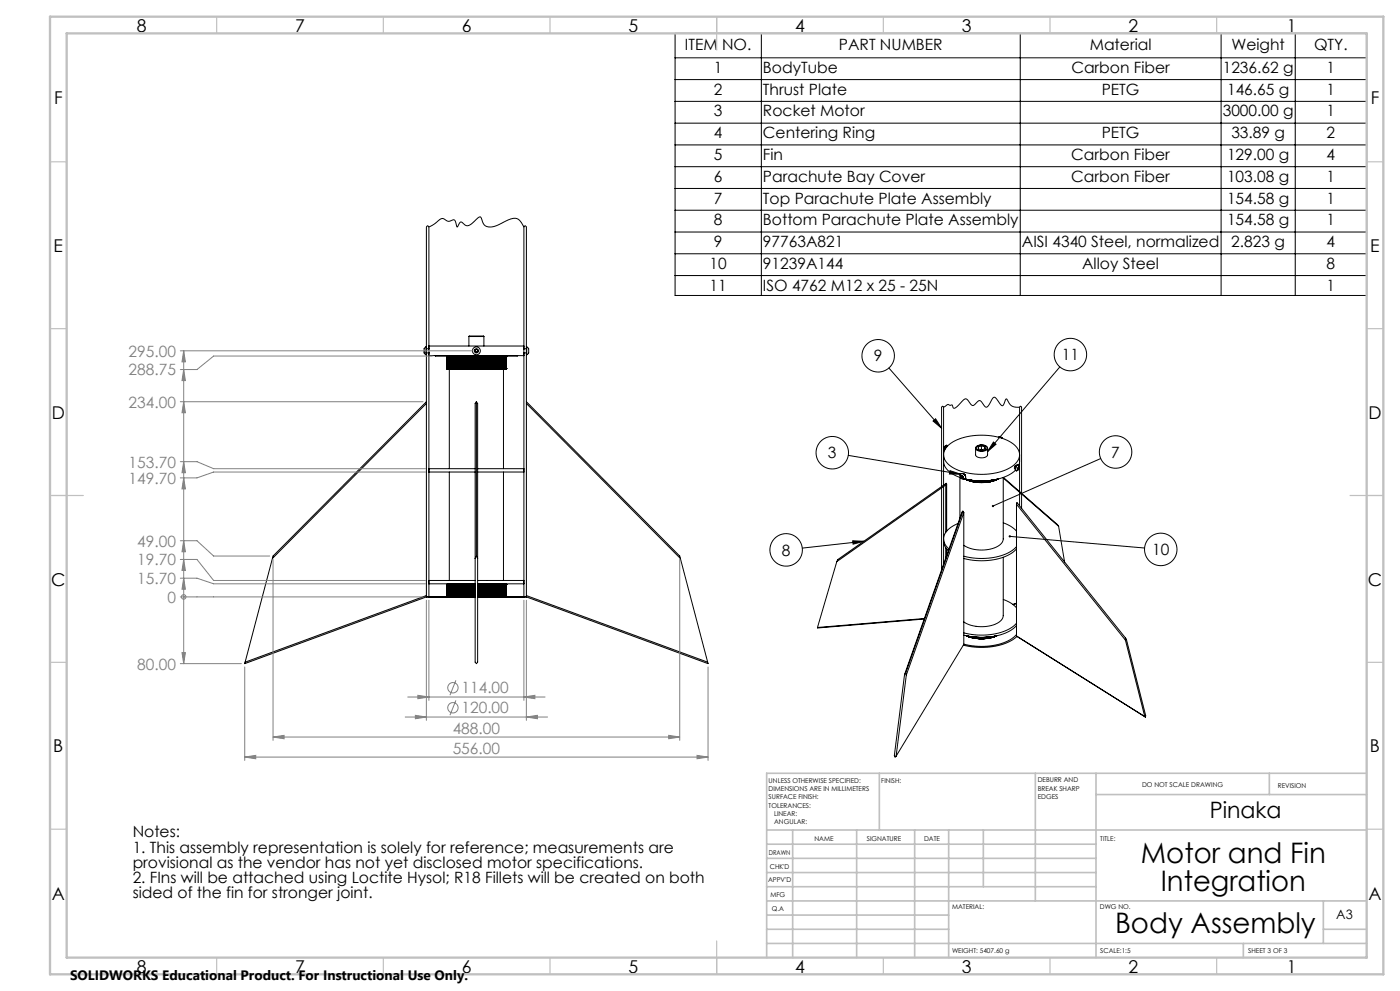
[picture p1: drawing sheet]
<svg xmlns="http://www.w3.org/2000/svg" width="420mm" height="297mm" viewBox="0 0 420 297" stroke-linecap="round" stroke-linejoin="round" font-family="sans-serif">
<defs><g id="words">
<g font-size="8.5">
<text x="342.3" y="258.8">Motor and Fin</text>
<text x="348.2" y="266.9">Integration</text>
<text x="334.5" y="279.7">Body Assembly</text>
</g>
<text font-size="6.8" x="362.9" y="245.2">Pinaka</text>
<g font-size="5.3">
<text x="41" y="9.5">8</text>
<text x="88.5" y="9.5">7</text>
<text x="138.5" y="9.5">6</text>
<text x="188.5" y="9.5">5</text>
<text x="238.5" y="9.5">4</text>
<text x="288.5" y="9.5">3</text>
<text x="338.5" y="9.5">2</text>
<text x="386" y="9.5">1</text>
<text x="16.2" y="31.3">F</text>
<text x="411.2" y="31.3">F</text>
<text x="16.1" y="75.5">E</text>
<text x="411.1" y="75.5">E</text>
<text x="15.5" y="125.5">D</text>
<text x="410.5" y="125.5">D</text>
<text x="15.4" y="175.5">C</text>
<text x="410.4" y="175.5">C</text>
<text x="16" y="225.5">B</text>
<text x="411" y="225.5">B</text>
<text x="15.5" y="269.8">A</text>
<text x="410.5" y="269.8">A</text>
<text x="41" y="291.5">8</text>
<text x="88.5" y="291.5">7</text>
<text x="138.5" y="291.5">6</text>
<text x="188.5" y="291.5">5</text>
<text x="238.5" y="291.5">4</text>
<text x="288.5" y="291.5">3</text>
<text x="338.5" y="291.5">2</text>
<text x="386" y="291.5">1</text>
</g>
<g font-size="4.7">
<text x="205.5" y="14.9">ITEM NO.</text>
<text x="251.7" y="14.9">PART NUMBER</text>
<text x="326.9" y="14.9">Material</text>
<text x="369.4" y="14.9">Weight</text>
<text x="394.2" y="14.9">QTY.</text>
<text x="214.2" y="21.8">1</text>
<text x="228.9" y="21.8">BodyTube</text>
<text x="321.4" y="21.8">Carbon Fiber</text>
<text x="366.8" y="21.8">1236.62 g</text>
<text x="398" y="21.8">1</text>
<text x="214.2" y="28.4">2</text>
<text x="228.9" y="28.4">Thrust Plate</text>
<text x="330.5" y="28.4">PETG</text>
<text x="368.1" y="28.4">146.65 g</text>
<text x="398" y="28.4">1</text>
<text x="214.2" y="34.9">3</text>
<text x="228.9" y="34.9">Rocket Motor</text>
<text x="366.8" y="34.9">3000.00 g</text>
<text x="398" y="34.9">1</text>
<text x="214.2" y="41.4">4</text>
<text x="228.9" y="41.4">Centering Ring</text>
<text x="330.5" y="41.4">PETG</text>
<text x="369.4" y="41.4">33.89 g</text>
<text x="398" y="41.4">2</text>
<text x="214.2" y="47.9">5</text>
<text x="228.9" y="47.9">Fin</text>
<text x="321.4" y="47.9">Carbon Fiber</text>
<text x="368.1" y="47.9">129.00 g</text>
<text x="398" y="47.9">4</text>
<text x="214.2" y="54.5">6</text>
<text x="228.9" y="54.5">Parachute Bay Cover</text>
<text x="321.4" y="54.5">Carbon Fiber</text>
<text x="368.1" y="54.5">103.08 g</text>
<text x="398" y="54.5">1</text>
<text x="214.2" y="61">7</text>
<text x="228.9" y="61">Top Parachute Plate Assembly</text>
<text x="368.1" y="61">154.58 g</text>
<text x="398" y="61">1</text>
<text x="214.2" y="67.5">8</text>
<text x="228.9" y="67.5">Bottom Parachute Plate Assembly</text>
<text x="368.1" y="67.5">154.58 g</text>
<text x="398" y="67.5">1</text>
<text x="214.2" y="74">9</text>
<text x="228.9" y="74">97763A821</text>
<text x="306.6" y="74">AISI 4340 Steel, normalized</text>
<text x="369.4" y="74">2.823 g</text>
<text x="398" y="74">4</text>
<text x="212.9" y="80.6">10</text>
<text x="228.9" y="80.6">91239A144</text>
<text x="324.6" y="80.6">Alloy Steel</text>
<text x="398" y="80.6">8</text>
<text x="212.9" y="87.2">11</text>
<text x="228.9" y="87.2">ISO 4762 M12 x 25 - 25N</text>
<text x="398" y="87.2">1</text>
<text x="318.5" y="108">11</text>
<text x="262.2" y="108.3">9</text>
<text x="248.4" y="137.4">3</text>
<text x="333.4" y="137.2">7</text>
<text x="234.6" y="166.5">8</text>
<text x="345.6" y="166.4">10</text>
<text x="39.8" y="251">Notes:</text>
<text x="39.8" y="255.5">1. This assembly representation is solely for reference; measurements are</text>
<text x="39.8" y="260">provisional as the vendor has not yet disclosed motor specifications.</text>
<text x="39.8" y="264.6">2. FIns will be attached using Loctite Hysol; R18 Fillets will be created on both</text>
<text x="39.8" y="269.1">sided of the fin for stronger joint.</text>
</g>
<g font-size="4.7" fill="#808080">
<text x="38.6" y="106.9">295.00</text>
<text x="38.6" y="112.5">288.75</text>
<text x="38.6" y="122.2">234.00</text>
<text x="38.6" y="140.1">153.70</text>
<text x="38.6" y="145">149.70</text>
<text x="41.2" y="163.8">49.00</text>
<text x="41.2" y="169.4">19.70</text>
<text x="41.2" y="175.1">15.70</text>
<text x="50.2" y="180.7">0</text>
<text x="41.2" y="200.7">80.00</text>
<text x="138.4" y="207.8">114.00</text>
<text x="138.4" y="213.8">120.00</text>
<text x="135.8" y="219.9">488.00</text>
<text x="135.8" y="225.9">556.00</text>
</g>
<text font-size="4.1" x="21" y="293.7">SOLIDWORKS Educational Product. For Instructional Use Only.</text>
<text font-size="3.9" x="400.9" y="275.5">A3</text>
<g font-size="2">
<text x="230.6" y="234.6">UNLESS OTHERWISE SPECIFIED:</text>
<text x="230.6" y="237.1">DIMENSIONS ARE IN MILLIMETERS</text>
<text x="230.6" y="239.6">SURFACE FINISH:</text>
<text x="264.4" y="234.6">FINISH:</text>
<text x="311.3" y="234.5">DEBURR AND</text>
<text x="311.3" y="237">BREAK SHARP</text>
<text x="311.3" y="239.5">EDGES</text>
<text x="342.6" y="236">DO NOT SCALE DRAWING</text>
<text x="383.3" y="236.2">REVISION</text>
<text x="230.6" y="242.1">TOLERANCES:</text>
<text x="232.2" y="244.6">LINEAR:</text>
<text x="232.2" y="247.1">ANGULAR:</text>
<text x="244.3" y="252">NAME</text>
<text x="260" y="251.9">SIGNATURE</text>
<text x="277.2" y="251.9">DATE</text>
<text x="330.1" y="251.9">TITLE:</text>
<text x="230.6" y="256.1">DRAWN</text>
<text x="230.9" y="260.3">CHK'D</text>
<text x="230.4" y="264.4">APPV'D</text>
<text x="231.1" y="268.8">MFG</text>
<text x="231.5" y="273">Q.A</text>
<text x="285.6" y="272.5">MATERIAL:</text>
<text x="330" y="272.5">DWG NO.</text>
<text x="285.6" y="285.5">WEIGHT: 5407.60 g</text>
<text x="330.1" y="285.6">SCALE:1:5</text>
<text x="374.5" y="285.6">SHEET 3 OF 3</text>
</g>
</g></defs>
<g fill="none" stroke="#000" stroke-width=".3">
<path d="M202.5 10h207.5v78.6h-207.5zM202.5 17.3h207.5M228.4 10v78.6M306.1 10v78.6M366.3 10v78.6M388.6 10v78.6M202.5 23.9h207.5M202.5 30.4h207.5M202.5 36.9h207.5M202.5 43.4h207.5M202.5 50h207.5M202.5 56.5h207.5"/>
<path d="M128.7 68v36.5M157.2 68v36.5M202.5 63h207.5M202.5 69.5h207.5M202.5 76.1h207.5M202.5 82.6h207.5M127.8 104a1.48 1.48 0 0 0 0 2.3M127.8 104v2.3M127.8 104h.1M127.8 106.3h.1M127.9 104v-36l.3-.3 .5 .3 1.1-.6 2.1-1.6a1.51 1.51 0 0 1 2.2 .4h1a.87 .87 0 0 1 1-.4 .87 .87 0 0 1 .6 .9l.5 1.3a2.03 2.03 0 0 1 1.2-1.5 2.06 2.06 0 0 0 3.1 .5l2-1.8 .5-.2 .3 .2a2.92 2.92 0 0 0 3 2.8 16.9 16.9 0 0 0 5.2-2.1 2.73 2.73 0 0 1 4.3 1.4l.4 .7 .3-.3 .4 .3v36M127.9 104v2.3"/>
<path d="M127.9 106.3v72.6l-54.5 20 8.3-31.5M127.9 104.5h.8M127.9 105.8h.8M128.7 106.6h28.5M128.7 103.7h28.5M128.7 105.8v73.1M128.7 104.5v1.3M130.5 106.6h24.8M134.1 110.5h.1M134.1 106.9h.1M134.1 110.5l.1 .1M134.1 106.9h1"/>
<path d="M134.1 110.5h.3M134.1 106.9v3.6M134.1 110.5h.2M134.2 110.5l.1 .1M134.2 110.5h.1M134.2 106.9v3.6M134.2 106.9h-.1M134.2 110.5h-.1M134.2 106.9h.1M134.2 110.5l.2 .1M134.2 110.6h.1M134.2 106.8h.1"/>
<path d="M134.3 110.5h.1M134.3 106.9v3.6M134.3 106.9h-.1M134.3 106.9h.1M134.3 106.7h.1M134.3 110.7h.1M134.3 106.7h.3M134.3 110.7h.3M134.3 106.7v.1M134.3 110.6v.1M134.3 106.8l-.2 .1M134.3 110.5l.1 .1"/>
<path d="M134.3 106.7l-.2 .2M134.3 110.6h.1M134.3 110.5l.2 .1M134.3 110.5h-.1M134.3 110.6l.1 .1M134.3 110.5l.3 .1M134.4 110.6v.1M134.4 106.8l-.2 .1M134.4 106.7l-.1 .1M134.4 106.7v.1M134.4 110.5h.1M134.4 110.5l.1 .1"/>
<path d="M134.4 106.9h.1M134.4 110.6h.1M134.4 106.8l-.1 .1M134.4 106.9h-.1M134.4 106.9v3.6M134.4 110.5l.2 .1M134.5 106.8l-.2 .1M134.5 106.9h.1M134.5 106.8h.1M134.5 110.5h.1M134.5 106.9l-.1 3.6M134.5 110.6v.1"/>
<path d="M134.5 106.8l-.1 .1M134.5 110.7h.1M134.5 106.7v.1M134.5 106.7l.1 .1M134.5 110.5l.2 .1M134.5 106.9h-.1M134.6 106.9h.1M134.6 110.6v.1M134.6 106.8l-.3 .1M134.6 110.6l-.1 .1M134.6 110.5h.1M134.6 106.9l-.1 3.6"/>
<path d="M134.6 106.9v3.6M134.6 110.7h.1M134.6 106.7v.1M134.6 106.7l.1 .1M134.6 110.5l.2 .1M134.7 110.6v.1M134.7 106.8l-.2 .1M134.7 110.6l-.1 .1M134.7 110.7h.1M134.7 106.7v.1M134.7 106.7h.1M134.7 106.7l-.2 .2"/>
<path d="M134.7 110.5h.1M134.7 106.9v3.6M134.7 110.5l.1 .1M134.7 106.9h.1M134.7 110.6h.1M134.7 110.6l.1 29.9M134.7 106.8l-.1 .1M134.8 106.7h.1M134.8 110.7h.1M134.8 106.7v.1M134.8 106.7l-.1 .1M134.8 110.5h.1"/>
<path d="M134.8 106.9v3.6M134.8 110.5l.1 .1M134.8 110.5l.2 .1M134.8 106.9h.1M134.8 110.6h.1M134.9 106.8l-.2 .1M134.9 106.7h.1M134.9 110.7h.1M134.9 106.7v.1M134.9 106.7l-.1 .1M134.9 106.9v3.6M134.9 110.5h.1"/>
<path d="M134.9 110.5l.1 .1M134.9 110.6l.1 .1M134.9 106.8h.1M134.9 110.6h.1M134.9 106.8l-.1 .1M134.9 106.9h.1M135 110.6v.1M135 106.8l-.2 .1M135 106.7l-.1 .1M135 106.7h.1M135 110.7h.1M135 106.7v.1"/>
<path d="M135 106.9h.1M135 110.5h.1M135 106.9v3.6M135 110.5l.2 .1M135 110.6h.1M135.1 110.5l.1 .1M135.1 106.9v3.6M135.1 106.9h.1M135.1 110.5h.1M135.1 106.8l-.2 .1M135.1 106.7h.1M135.1 110.7h.1"/>
<path d="M135.1 106.7v.1M135.1 106.7l-.1 .1M135.1 110.5l.2 .1M135.2 110.6v.1M135.2 106.8l-.2 .1M135.2 106.8h.1M135.2 110.6h.1M135.2 110.7h.1M135.2 106.7v.1M135.2 106.7h.1M135.2 106.7l-.1 .2M135.2 110.5l.1 .1"/>
<path d="M135.2 106.9v3.6M135.2 106.9h.1M135.2 110.5h.1M135.3 106.9h.1M135.3 110.5h.1M135.3 106.9v3.6M135.3 110.5l.1 .1M135.3 110.6h.1M135.3 106.8l-.2 .1M135.3 106.8l-.1 .1M135.3 106.7h.1M135.3 110.7h.1"/>
<path d="M135.3 106.7v.1M135.4 106.9h.1M135.4 110.5h.1M135.4 106.9l.1 3.6M135.4 110.5l.2 .1M135.4 110.6h.1M135.5 106.8l-.2 .1M135.5 106.7h.1M135.5 110.7h.1M135.5 106.7v.1M135.5 106.7l-.1 .1M135.5 106.9h.1"/>
<path d="M135.5 110.5h.1M135.6 110.6h.1M135.6 106.9h.1M135.6 110.5h.1M135.6 106.9v3.6M135.6 110.5l.1 .1M135.6 106.8l-.1 .1M135.6 106.7h.1M135.6 110.7h.1M135.6 106.7v.1M135.7 110.6h.1M135.7 110.5h.1"/>
<path d="M135.7 106.9h.1M135.7 106.9v3.6M135.7 110.5l.2 .1M135.7 106.7h.1M135.7 106.8l-.1 .1M135.7 110.7h.1M135.7 106.7v.1M135.8 110.5l.1 .1M135.8 106.9v3.6M135.8 106.9h.1M135.8 110.5h.1M135.9 110.6h.1"/>
<path d="M135.9 106.8l-.2 .1M135.9 106.9h.1M135.9 110.5h.1M135.9 106.9v3.6M135.9 110.5l.1 .1M135.9 106.7h.1M135.9 110.7h.1M135.9 106.8l-.1 .1M135.9 106.7v.1M136 110.5l.1 .1M136 106.9v3.6M136 106.9h.1"/>
<path d="M136 110.5h.1M136 110.6h.1M136 106.8l-.1 .1M136.1 106.7h.1M136.1 110.7h.1M136.1 106.8l-.1 .1M136.1 106.7v.1M136.1 106.7l-.1 .1M136.1 106.9h.1M136.1 110.5h.1M136.1 106.9v3.6M136.1 110.5l.1 .1"/>
<path d="M136.2 110.6h.1M136.2 106.8l-.1 .1M136.2 106.7v.1M136.2 106.7h.1M136.2 110.7h.1M136.2 110.5h.1M136.2 106.9h.1M136.2 106.9v3.6M136.2 110.5l.2 .1M136.3 110.5l.1 .1M136.3 106.9v3.6M136.3 106.9h.1"/>
<path d="M136.3 110.5h.1M136.4 110.6v.1M136.4 106.8l-.2 .1M136.4 106.8h.1M136.4 110.6h.1M136.4 106.7v.1M136.4 106.7h.1M136.4 110.7h.1M136.4 106.8l-.1 .1M136.4 106.9h.1M136.4 110.5h.1M136.4 106.9v3.6"/>
<path d="M136.4 110.5l.2 .1M136.5 110.5l.1 .1M136.5 106.9v3.6M136.5 106.9h.1M136.5 110.5h.1M136.6 110.6h.1M136.6 106.8l-.2 .1M136.6 110.6v.1M136.6 106.7h.1M136.6 110.7h.1M136.6 106.7v.1M136.6 106.8l-.1 .1"/>
<path d="M136.6 106.9h.1M136.6 110.5h.1M136.6 106.9v3.6M136.6 110.5l.2 .1M136.7 110.5l.1 .1M136.7 106.9v3.6M136.7 106.9h.1M136.7 110.5h.1M136.8 110.6v.1M136.8 106.8l-.2 .1M136.8 106.8h.1M136.8 110.6h.1"/>
<path d="M136.8 106.7v.1M136.8 106.7h.1M136.8 110.7h.1M136.8 106.8l-.1 .1M136.8 106.9h.1M136.8 110.5h.1M136.8 106.9v3.6M136.8 110.5l.1 .1M136.9 110.5l.1 .1M136.9 106.9v3.6M136.9 106.9h.1M136.9 110.5h.1"/>
<path d="M136.9 110.6h.1M136.9 106.8l-.1 .1M136.9 110.6l.1 .1M137 106.7h.1M137 110.7h.1M137 106.7v.1M137 106.7l-.1 .1M137 106.8l-.1 .1M137 106.9h.1M137 110.5h.1M137 106.9v3.6M137 110.5l.1 .1"/>
<path d="M137.1 106.9h.1M137.1 110.5l.1 .1M137.1 106.9v3.6M137.1 110.5h.1M137.1 110.6h.1M137.1 106.8l-.1 .1M137.1 110.6l.1 .1M137.2 106.7h.1M137.2 110.7h.1M137.2 106.7v.1M137.2 106.7l-.1 .1M137.2 106.8l-.1 .1"/>
<path d="M137.2 106.9h.1M137.2 110.5h.1M137.2 106.9v3.6M137.2 110.5l.2 .1M137.3 106.9h.1M137.3 110.5l.1 .1M137.3 106.9v3.6M137.3 110.5h.1M137.4 110.6v.1M137.4 106.8l-.2 .1M137.4 106.8h.1M137.4 110.6h.1"/>
<path d="M137.4 106.7v.1M137.4 106.7h.1M137.4 110.7h.1M137.4 106.8l-.1 .1M137.4 106.9h.1M137.4 110.5h.1M137.4 106.9v3.6M137.5 110.5l.1 .1M137.5 106.9h.1M137.5 106.9h.2M137.5 110.5h.2M137.5 110.5h.1"/>
<path d="M137.6 110.6v.1M137.6 106.8l-.1 .1M137.6 106.8v3.8M137.6 106.7v.1M137.6 106.7h.1M137.6 110.7h.1M137.7 106.9h.1M137.7 110.5h.1M137.7 106.9v3.6M137.7 110.5l.1 .1M137.8 106.9h.1M137.8 110.5v.1"/>
<path d="M137.8 110.5h.1M137.8 110.6h.1M137.8 106.7l-.1 .2M137.8 106.7h.1M137.8 110.7h.1M137.8 106.7v4M137.8 106.7v.1M137.8 110.6v.1M137.8 106.8v.1M137.9 106.9h.1M137.9 110.5h.1M137.9 106.9v3.6"/>
<path d="M137.9 110.5l.1 .1M138 110.5v.2M138 106.9h.1M138 110.5h.1M138 110.6h.1M138 106.7l-.1 .2M138 106.7h.1M138 110.7h.1M138 106.7v.2M138 106.7v4M138.1 106.9h.1M138.1 110.5h.1"/>
<path d="M138.1 106.9v3.6M138.1 110.5l.1 .1M138.2 106.9h.1M138.2 110.5l.1 .1M138.2 106.9h.2M138.2 110.5h.2M138.2 110.5h.1M138.2 110.6h.1M138.3 106.7l-.2 .2M138.3 106.7h.1M138.3 110.7h.1M138.3 106.7v4"/>
<path d="M138.3 106.7v.1M138.3 110.6v.1M138.3 106.8l-.1 .1M138.4 106.9h.1M138.4 110.5h.1M138.4 106.9v3.6M138.4 110.5l.1 .1M138.5 106.9h.1M138.5 110.5h.1M138.5 110.5h-.1M138.5 110.6v.1M138.5 106.8l-.1 .1"/>
<path d="M138.5 106.8v3.8M138.5 106.7v.1M138.5 106.7h.1M138.5 110.7h.1M138.6 106.9h.1M138.6 110.5h.1M138.6 106.9v3.6M138.6 110.5l.1 .1M138.7 106.9h.1M138.7 110.5v.1M138.7 110.5h.1M138.7 110.6v.1"/>
<path d="M138.7 106.8l-.1 .1M138.7 106.8v3.8M138.7 106.7v.1M138.7 106.7h.1M138.7 110.7h.1M138.7 106.8v.1M138.8 106.9h.1M138.8 110.5h.1M138.8 106.9v3.6M138.8 110.5l.1 .1M138.9 106.9h.1M138.9 110.5l.1 .1"/>
<path d="M138.9 106.9v3.6M138.9 106.9h.2M138.9 110.5h.2M138.9 110.5h.1M138.9 110.6h.1M138.9 106.8l-.1 .1M139 106.7h.1M139 110.7h.1M139 106.7v.1M139 106.7v4M139 106.8l-.1 .1M139.1 106.9h.1"/>
<path d="M139.1 110.5h.1M139.1 106.9v3.6M139.1 110.5l.1 .1M139.2 110.6h.1M139.2 106.8l-.1 .1M139.2 106.9h.1M139.2 110.5v.1M139.2 110.5h.1M139.2 106.7h.1M139.2 110.7h.1M139.2 106.7v.1M139.2 106.7v4"/>
<path d="M139.2 106.8v.1M139.3 106.9h.1M139.3 110.5h.1M139.3 106.9v3.6M139.3 110.5l.1 .1M139.4 110.6h.1M139.4 106.9h.1M139.4 110.5l.1 .1M139.4 106.9h.2M139.4 110.5h.2M139.4 110.5h.1M139.5 106.7l-.2 .2"/>
<path d="M139.5 106.7h.1M139.5 110.7h.1M139.5 106.7v4M139.5 106.7v.1M139.5 110.6v.1M139.5 106.8l-.1 .1M139.6 106.9h.1M139.6 110.5h.1M139.6 106.9v3.6M139.6 110.5l.1 .1M139.7 110.6v.1M139.7 106.8l-.1 .1"/>
<path d="M139.7 106.8v3.8M139.7 106.9h.1M139.7 110.5v.1M139.7 106.9h.2M139.7 110.5h.2M139.7 110.5h.1M139.7 106.7v.1M139.7 106.7h.1M139.7 110.7h.1M139.7 106.7v.2M139.7 106.7v4M139.9 106.9h.1"/>
<path d="M139.9 110.5h.1M139.9 106.9v3.6M139.9 110.5v.1M139.9 110.6h.1M139.9 106.8v.1M140 106.9h.1M140 110.5v.1M140 110.5h.1M140 106.7h.1M140 110.7h.1M140 106.7v.1M140 106.7v4"/>
<path d="M140 106.8v.1M140.1 106.9h.1M140.1 106.9v3.6M140.1 110.5h.1M140.1 110.5l.1 .1M140.2 110.6v.1M140.2 106.8l-.1 .1M140.2 106.8v3.8M140.2 106.9h.1M140.2 110.5v.1M140.2 106.7v.1M140.2 106.7h.1"/>
<path d="M140.2 110.7h.1M140.2 106.9h.2M140.2 110.5h.2M140.2 110.5h.1M140.2 106.7v4M140.2 106.8h.1M140.2 106.8v.1M140.4 106.9h.1M140.4 110.5h.1M140.4 106.9v3.6M140.4 110.5l.1 .1M140.5 110.6h.1"/>
<path d="M140.5 106.8l-.1 .1M140.5 106.7v.1M140.5 106.7h.1M140.5 110.7h.1M140.5 106.9h.1M140.5 110.5v.1M140.5 106.7v4M140.5 110.5h.1M140.5 106.8h.1M140.5 106.8v.1M140.6 106.9h.1M140.6 106.9v3.6"/>
<path d="M140.6 110.5h.1M140.7 110.5v.1M140.7 100.9h4.5M140.7 100.9v2.8M140.7 110.6v.1M140.7 106.8v3.8M140.7 106.8v.1M140.7 106.7v.1M140.7 106.7h.1M140.7 110.7h.1M140.7 106.7v4M140.7 106.7l.1 .2"/>
<path d="M140.8 106.9h.1M140.8 110.5v.1M140.8 110.5h.1M140.9 106.9h.1M140.9 106.9v3.6M140.9 110.5h.1M140.9 110.5l.1 .1M141 110.6h.1M141 106.8l-.1 .1M141 106.7h.1M141 110.7h.1M141 106.7v4"/>
<path d="M141 106.7v.1M141 106.9h.1M141 110.5v.1M141 106.9h.2M141 110.5h.2M141 110.5h.1M141 106.8v.1M141.2 106.9h.1M141.2 110.5h.1M141.2 110.5v.1M141.2 110.6l.1 .1M141.2 106.8v.1"/>
<path d="M141.2 106.8v3.8M141.3 106.7l-.1 .1M141.3 106.7h.1M141.3 106.7v4M141.3 110.7h.1M141.3 106.7v.2M141.3 106.9h.1M141.3 110.5v.1M141.3 106.9h.2M141.3 110.5h.2M141.3 110.5h.1M141.5 106.9h.1"/>
<path d="M141.5 110.5h.1M141.5 106.9v3.6M141.5 110.5v.1M141.5 110.6h.1M141.5 106.7v.2M141.5 106.7h.1M141.5 110.7h.1M141.5 106.7v4M141.5 106.7l.1 .1M141.6 110.6l-.1 .1M141.6 106.8v3.8M141.6 106.8v.1"/>
<path d="M141.6 106.9h.1M141.6 110.5v.1M141.6 110.5h.1M141.7 106.9h.1M141.7 110.5h.1M141.7 110.5l.1 .1M141.8 110.6v.1M141.8 106.8l-.1 .1M141.8 106.8v3.8M141.8 106.7v.1M141.8 106.7h.1M141.8 110.7h.1"/>
<path d="M141.8 106.7v4M141.8 106.7v.2M141.8 106.9h.1M141.8 110.5v.1M141.8 106.9h.2M141.8 110.5h.2M141.8 110.5h.1M142 110.5h.1M142 106.9h.1M142 110.5l.1 .1M142 106.9v3.6M142.1 110.6h.1"/>
<path d="M142.1 106.7l-.1 .2M142.1 106.7h.1M142.1 110.7h.1M142.1 106.7v4M142.1 106.7v.1M142.1 110.6v.1M142.1 106.8v.1M142.1 106.8v3.8M142.1 106.9h.1M142.1 110.5v.1M142.1 106.9h.2M142.1 110.5h.2"/>
<path d="M142.1 110.5h.1M142.3 106.9h.1M142.3 106.9v3.6M142.3 110.5h.1M142.3 110.5v.1M142.3 110.6h.1M142.3 106.8v.1M142.4 106.7h.1M142.4 110.7h.1M142.4 106.7v4M142.4 106.7v.1M142.4 106.8v.1"/>
<path d="M142.4 106.9h.1M142.4 110.5v.1M142.4 106.9v3.6M142.4 106.9h.2M142.4 110.5h.2M142.4 110.5h.1M142.5 105.4l.4 .2M142.5 104.9v.5M142.6 106.9h.1M142.6 110.5h.1M142.6 110.5v.1M142.6 110.6v.1"/>
<path d="M142.6 106.8v3.8M142.6 106.8v.1M142.6 106.7v.1M142.6 106.7h.1M142.6 106.7v4M142.6 110.7h.1M142.6 106.7l.1 .2M142.7 106.9h.1M142.7 110.5l-.1 .1M142.7 110.5h.1M142.8 106.9h.1M142.8 110.5h.1"/>
<path d="M142.8 110.5l.1 .1M142.9 110.6h.1M142.9 106.7l-.1 .2M142.9 106.7h.1M142.9 106.7v4M142.9 110.7h.1M142.9 106.7v.1M142.9 104.7l-.4 .2M142.9 104.7l.4 .2M142.9 110.6v.1M142.9 106.8v3.8M142.9 106.8v.1"/>
<path d="M142.9 106.9h.1M142.9 110.5v.1M143 106.9h.1M143 110.5h.1M143 110.5h-.1M143.1 106.9h.1M143.1 106.9v3.6M143.1 110.5h.1M143.1 110.5v.1M143.1 110.6h.1M143.1 106.8v.1M143.2 106.7h.1"/>
<path d="M143.2 110.7h.1M143.2 106.7v4M143.2 106.7v.1M143.2 106.8v.1M143.2 106.9h.1M143.2 110.5v.1M143.2 106.9h.2M143.2 110.5h.2M143.2 106.9v3.6M143.2 110.5h.1M143.3 105.4l-.4 .2M143.3 104.9v.5"/>
<path d="M143.4 106.9h.1M143.4 110.5h.1M143.4 110.5v.1M143.4 110.6v.1M143.4 106.8v.1M143.4 106.8v3.8M143.4 106.7v.1M143.4 106.7h.1M143.4 106.7v4M143.4 110.7h.1M143.4 106.7l.1 .2M143.5 106.9h.1"/>
<path d="M143.5 110.5v.1M143.5 106.9h.2M143.5 110.5h.2M143.5 110.5h.1M143.7 106.9h.1M143.7 110.5h.1M143.7 110.5v.1M143.7 110.6h.1M143.7 106.8v.1M143.7 106.7h.1M143.7 106.7v4M143.7 110.7h.1"/>
<path d="M143.7 106.7v.1M143.7 106.8l.1 .1M143.8 106.9h.1M143.8 110.5l-.1 .1M143.8 110.5h.1M143.8 106.9v3.6M143.9 106.9h.1M143.9 110.5h.1M144 110.5v.1M144 110.6v.1M144 106.8v.1M144 106.8v3.8"/>
<path d="M144 106.7v.1M144 106.7h.1M144 110.7h.1M144 106.7v4M144 106.7l.1 .2M144.1 106.9h.1M144.1 110.5l-.1 .1M144.1 110.5h.1M144.1 106.9v3.6M144.2 106.9h.1M144.2 110.5h.1M144.2 110.5v.1"/>
<path d="M144.2 110.6h.1M144.2 106.7v.2M144.2 106.7h.1M144.2 106.7v4M144.2 110.7h.1M144.3 106.7v.1M144.3 110.6v.1M144.3 106.8v3.8M144.3 106.8v.1M144.3 106.9h.1M144.3 110.5v.1M144.3 106.9h.2"/>
<path d="M144.3 110.5h.2M144.3 110.5h.1M144.5 106.9h.1M144.5 110.5h.1M144.5 110.6h.1M144.5 106.8v.1M144.5 110.5v.1M144.5 106.7h.1M144.5 106.7v4M144.5 110.7h.1M144.5 106.7v.1M144.5 106.8l.1 .1"/>
<path d="M144.6 106.9h.1M144.6 110.5l-.1 .1M144.6 106.9h.2M144.6 110.5h.2M144.6 106.9v3.6M144.6 110.5h.1M144.8 110.6h.1M144.8 106.9h.1M144.8 110.5h.1M144.8 110.5v.1M144.8 106.7v.2M144.8 106.7h.1"/>
<path d="M144.8 106.7v4M144.8 110.7h.1M144.8 106.7l.1 .2M144.9 106.9h.1M144.9 110.5l-.1 .1M144.9 110.5h.1M144.9 106.9v3.6M145 110.6h.1M145 106.8v.1M145 106.9h.1M145 110.5h.1M145 110.5v.1"/>
<path d="M145 106.7h.1M145 106.7v4M145 110.7h.1M145.1 106.7v.1M145.1 106.8v.1M145.1 106.9h.1M145.1 110.5v.1M145.1 110.5h.1M145.1 106.9v3.6M145.1 106.9h.2M145.1 110.5h.2M145.2 100.9v2.8"/>
<path d="M145.3 110.6h.1M145.3 106.9h.1M145.3 110.5h.1M145.3 106.7v.2M145.3 106.7h.1M145.3 106.7v4M145.3 110.7h.1M145.3 110.5v.1M145.3 106.7l.1 .2M145.4 106.9h.1M145.4 110.5l-.1 .1M145.4 110.5h.1"/>
<path d="M145.4 106.9v3.6M145.4 106.9h.2M145.4 110.5h.2M145.6 106.8v.1M145.6 110.6h.1M145.6 106.7h.1M145.6 110.7h.1M145.6 106.7v4M145.6 106.9h.1M145.6 110.5h.1M145.6 106.7v.1M145.6 110.5v.1"/>
<path d="M145.6 106.8l.1 .1M145.7 106.9h.1M145.7 110.5l-.1 .1M145.7 110.5h.1M145.7 106.9v3.6M145.8 110.6h.1M145.8 106.7v.2M145.8 106.7h.1M145.8 110.7h.1M145.8 106.7v4M145.8 106.7l.1 .1M145.8 106.9h.1"/>
<path d="M145.8 110.5v.1M145.8 110.5h.1M145.9 110.6l-.1 .1M145.9 106.8v.1M145.9 106.8v3.8M145.9 106.9h.1M145.9 110.5h.1M145.9 106.9v3.6M145.9 106.9h.2M145.9 110.5h.2M145.9 110.5v.1M146.1 110.6h.1"/>
<path d="M146.1 106.8v.1M146.1 106.7h.1M146.1 110.7h.1M146.1 106.7v4M146.1 106.7v.1M146.1 106.9h.1M146.1 110.5h.1M146.1 110.5v.1M146.1 106.8l.1 .1M146.2 106.9h.1M146.2 110.5l-.1 .1M146.2 110.5h.1"/>
<path d="M146.2 106.9v3.6M146.2 106.9h.2M146.2 110.5h.2M146.3 110.6h.1M146.3 106.7l.1 .2M146.3 106.7v.1M146.3 106.7h.1M146.3 110.7h.1M146.3 106.7l.1 .1M146.3 110.6v.1M146.4 106.9h.1M146.4 110.5h.1"/>
<path d="M146.4 106.9v3.6M146.4 110.5l-.1 .1M146.4 110.6l-.1 .1M146.4 106.8l.1 .1M146.4 106.8v3.8M146.5 106.9h.1M146.5 110.5l-.1 .1M146.5 110.5h.1M146.5 106.9v3.6M146.6 110.6h.1M146.6 106.8v.1M146.6 106.7v.1"/>
<path d="M146.6 106.7h.1M146.6 110.7h.1M146.6 110.6v.1M146.6 106.7l.1 .2M146.6 106.7v4M146.6 106.9h.1M146.6 110.5h.1M146.6 110.5v.1M146.7 106.9h.1M146.7 110.5l-.1 .1M146.7 110.5h.1M146.7 106.9v3.6"/>
<path d="M146.7 106.9h.2M146.7 110.5h.2M146.8 110.6h.1M146.8 106.8l.1 .1M146.8 106.7h.1M146.8 110.7h.1M146.8 106.7v4M146.8 106.7l.1 .1M146.9 106.9h.1M146.9 110.5h.1M146.9 106.8l.1 .1M146.9 110.5l-.1 .1"/>
<path d="M147 106.9h.1M147 110.5l-.1 .1M147 110.5h.1M147 106.9v3.6M147.1 110.6h.1M147.1 106.8v.1M147.1 106.7h.1M147.1 110.7h.1M147.1 106.7v4M147.1 106.7v.1M147.1 106.8l.1 .1M147.1 106.9h.1"/>
<path d="M147.1 110.5h.1M147.1 110.5v.1M147.2 106.9h.1M147.2 110.5l-.1 .1M147.2 110.5h.1M147.2 106.9v3.6M147.3 110.6h.1M147.3 106.8l.1 .1M147.3 106.7h.1M147.3 110.7h.1M147.3 106.7v.2M147.3 106.7v.1"/>
<path d="M147.3 110.5v.2M147.3 106.9h.1M147.3 110.5h.1M147.4 110.5l-.1 .1M147.4 106.9v3.6M147.4 106.9h.1M147.4 110.5h.1M147.4 106.9h.2M147.4 110.5h.2M147.5 110.6h.1M147.5 106.8l.1 .1M147.5 106.7v.1"/>
<path d="M147.5 106.7h.1M147.5 110.7h.1M147.5 106.7l.1 .1M147.6 110.6l-.1 .1M147.6 106.8l.1 .1M147.6 106.8v3.8M147.6 106.9h.1M147.6 110.5h.1M147.6 110.5l-.1 .1M147.7 106.9h.1M147.7 110.5l-.1 .1M147.7 110.5h.1"/>
<path d="M147.7 106.9v3.6M147.8 110.6h.1M147.8 106.8v.1M147.8 106.7v.1M147.8 106.7h.1M147.8 110.7h.1M147.8 110.6v.1M147.8 106.8l.1 .1M147.8 106.8v3.8M147.8 106.9h.1M147.8 110.5h.1M147.8 110.5v.1"/>
<path d="M147.9 106.9h.1M147.9 110.5l-.1 .1M147.9 110.5h.1M147.9 106.9v3.6M148 110.6h.1M148 106.8v.1M148 106.7v.1M148 106.7h.1M148 110.7h.1M148 110.6v.1M148 106.8l.1 .1M148 106.8v3.8"/>
<path d="M148 106.9h.1M148 110.5h.1M148 110.5v.1M148.1 106.9h.1M148.1 110.5l-.1 .1M148.1 110.5h.1M148.1 106.9v3.6M148.1 106.9h.2M148.1 110.5h.2M148.2 110.6h.1M148.2 106.8l.1 .1M148.2 106.7h.1"/>
<path d="M148.2 110.7h.1M148.2 106.7v.1M148.2 106.8l.2 .1M148.2 110.6v.1M148.3 106.9h.1M148.3 110.5h.1M148.3 110.5l-.1 .1M148.3 106.9v3.6M148.4 110.5l-.2 .1M148.4 106.9h.1M148.4 110.5h.1M148.4 106.9v3.6"/>
<path d="M148.4 110.6h.1M148.4 106.8l.1 .1M148.4 106.7h.1M148.4 110.7h.1M148.4 106.7v.1M148.4 106.8l.2 .1M148.4 110.6v.1M148.5 106.9h.1M148.5 110.5h.1M148.5 110.5l-.1 .1M148.5 106.9v3.6M148.6 106.9h.1"/>
<path d="M148.6 110.5l-.2 .1M148.6 110.5h.1M148.6 106.9v3.6M148.6 110.6h.1M148.6 106.8l.1 .1M148.6 106.7h.1M148.6 110.7h.1M148.6 106.7l.1 .1M148.7 106.8l.1 .1M148.7 110.6l-.1 .1M148.7 106.9h.1M148.7 110.5h.1"/>
<path d="M148.7 110.5l-.1 .1M148.7 106.9v3.6M148.8 106.9h.1M148.8 110.5l-.1 .1M148.8 110.5h.1M148.8 106.9v3.6M148.8 110.6h.1M148.8 106.8l.1 .1M148.8 106.7v.1M148.8 106.7h.1M148.8 110.7h.1M148.8 106.7l.1 .1"/>
<path d="M148.9 110.6l-.1 .1M148.9 106.8l.1 .1M148.9 106.8h.1M148.9 110.6h.1M148.9 106.9h.1M148.9 110.5h.1M148.9 110.5l-.1 .1M148.9 106.9v3.6M149 110.5l-.1 .1M149 106.9h.1M149 110.5h.1M149 106.9v3.6"/>
<path d="M149 110.6h.1M149 106.8l.1 .1M149 106.7h.1M149 110.7h.1M149 106.7l.1 .1M149.1 106.8l.1 .1M149.1 110.6l-.1 .1M149.1 106.9h.1M149.1 110.5h.1M149.1 110.5l-.1 .1M149.1 106.9v3.6M149.2 110.5l-.1 .1"/>
<path d="M149.2 106.9h.1M149.2 110.5h.1M149.2 106.9v3.6M149.2 106.7l.1 .2M149.2 106.7h.1M149.2 110.7h.1M149.2 106.7v.1M149.2 106.8l.2 .1M149.2 110.6v.1M149.3 106.9h.1M149.3 110.5h.1M149.3 110.5l-.1 .2"/>
<path d="M149.3 106.9v3.6M149.4 110.5l-.2 .1M149.4 106.9h.1M149.4 110.5h.1M149.4 106.9v3.6M149.4 110.6h.1M149.4 106.8l.1 .1M149.4 106.7h.1M149.4 110.7h.1M149.4 106.7v.1M149.4 106.8l.2 .1M149.4 110.6v.1"/>
<path d="M149.5 106.9h.1M149.5 110.5h.1M149.5 110.5l-.1 .1M149.5 106.9v3.6M149.6 110.5l-.2 .1M149.6 106.9h.1M149.6 110.5h.1M149.6 106.9v3.6M149.6 106.7v.1M149.6 106.7h.1M149.6 110.7h.1M149.6 110.6h.1"/>
<path d="M149.6 106.8l.1 .1M149.6 110.6v.1M149.6 106.8h.1M149.7 106.9h.1M149.7 110.5h.1M149.7 110.5l-.1 .1M149.7 106.9v3.6M149.7 106.7h.1M149.7 110.7h.1M149.7 106.7l.1 .1M149.7 110.6h.1M149.7 106.8l.1 .1"/>
<path d="M149.8 106.8l.1 .1M149.8 106.9h.1M149.8 110.5h.1M149.8 110.5l-.1 .1M149.8 106.9v3.6M149.9 106.7h.1M149.9 110.7h.1M149.9 106.7v.1M149.9 110.6h.1M149.9 106.8l.1 .1M149.9 110.5l-.1 .1M149.9 106.9h.1"/>
<path d="M149.9 110.5h.1M149.9 106.9v3.6M149.9 106.8l.2 .1M150 106.9h.1M150 110.5h.1M150 110.5l-.1 .1M150 106.9v3.6M150.1 106.7h.1M150.1 110.7h.1M150.1 106.7v.1M150.1 110.6h.1M150.1 106.8l.1 .1"/>
<path d="M150.1 110.5l-.2 .1M150.1 106.9h.1M150.1 110.5h.1M150.1 106.9v3.6M150.2 106.9h.1M150.2 110.5h.1M150.2 110.5l-.1 .1M150.2 106.9v3.6M150.2 106.7h.1M150.2 110.7h.1M150.2 106.7v.1M150.2 110.6h.1"/>
<path d="M150.2 106.8l.1 .1M150.2 106.8l.2 .1M150.3 106.9h.1M150.3 110.5h.1M150.3 110.5l-.1 .1M150.3 106.9v3.6M150.4 106.7h.1M150.4 110.7h.1M150.4 106.7v.1M150.4 110.6h.1M150.4 106.8l.1 .1M150.4 110.5l-.2 .1"/>
<path d="M150.4 110.5h.1M150.4 106.9v3.6M150.4 106.9h.1M150.5 106.9h.1M150.5 110.5h.1M150.5 110.5h-.1M150.5 110.5l-.1 .1M150.5 106.9v3.6M150.5 106.7h.1M150.5 110.7h.1M150.5 106.7v.1M150.5 110.6h.1"/>
<path d="M150.5 106.8l.1 .1M150.5 106.8l.2 .1M150.6 106.9h.1M150.6 110.5h.1M150.6 110.5l-.1 .1M150.6 106.9v3.6M150.6 106.7l.2 .2M150.6 106.7h.1M150.6 110.7h.1M150.6 106.7v.1M150.6 110.6h.1M150.6 110.6v.1"/>
<path d="M150.6 106.8l.2 .1M150.6 106.8h.1M150.7 110.5l-.2 .1M150.7 110.5h.1M150.7 106.9v3.6M150.7 106.9h.1M150.7 110.5h-.1M150.7 106.7h.1M150.7 110.7h.1M150.7 106.7l.1 .1M150.7 110.6h.1M150.7 106.9h1"/>
<path d="M150.8 110.5l-.2 .1M150.8 106.9v3.6M150.8 106.8l.1 .1M150.8 110.5h.1M150.8 106.9h.1M150.9 106.7l.1 .2M150.9 106.7h.1M150.9 110.7h.1M150.9 106.7v.1M150.9 110.6h.1M150.9 110.5h.1M150.9 110.5l-.2 .1"/>
<path d="M150.9 106.9v3.6M150.9 110.6v.1M150.9 106.8l.1 .1M150.9 106.8h.1M150.9 106.9h.1M151 110.7h.1M151 106.7h.1M151 106.7v.1M151 110.6h.1M151 106.8l.1 .1M151 106.9h.1M151 110.5h.1"/>
<path d="M151 110.5h-.1M151 110.5l-.1 .1M151 106.9v3.6M151.1 106.7v.1M151.1 106.7h.1M151.1 110.7h.1M151.1 110.6h.1M151.1 110.6l-.1 29.9M151.1 106.8l.1 .1M151.1 106.9h.1M151.1 110.5h.1M151.1 110.5l-.1 .1"/>
<path d="M151.1 106.9v3.6M151.1 106.7l.2 .2M151.1 106.7l.1 .1M151.2 110.6h.1M151.2 110.6l-.1 .1M151.2 110.6v.1M151.2 110.5h.1M151.2 110.5l-.1 .1M151.2 106.9v3.6M151.2 106.7v.1M151.2 106.7h.4M151.2 110.7h.4"/>
<path d="M151.2 106.8l.2 .1M151.2 106.9h.1M151.2 110.6l.1 .1M151.3 106.9h.1M151.3 110.5h.1M151.3 110.5l-.1 .1M151.3 106.9v3.6M151.3 106.7v.1M151.3 106.7l-.1 .1M151.3 110.6h.1M151.3 106.8l.2 .1M151.3 110.6v.1"/>
<path d="M151.3 110.6l.1 .1M151.3 110.5h-.1M151.4 106.9h.1M151.4 106.8h.1M151.4 110.5h.3M151.4 110.6h.1M151.4 106.8l.1 .1M151.4 106.8l.2 .1M151.4 110.5l-.2 .1M151.4 110.5h.1M151.4 106.9v3.6M151.5 106.9h.1"/>
<path d="M151.4 110.6v.1M151.5 106.7v.1M151.5 106.9v3.6M151.5 110.5h.1M151.5 110.6h.1M151.5 110.6v.1M151.5 110.5l-.1 .1M151.5 106.8l.2 .1M151.5 106.7l.2 .2M151.5 106.7l.1 .1M151.5 110.5l-.2 .1M151.5 110.5h-.1"/>
<path d="M151.6 106.9h.1M151.6 110.6l-.1 .1M151.6 110.7h.1M151.6 110.6h.1M151.6 106.7v.1M151.6 106.7h.1M151.6 110.5h.1M151.6 110.5l-.2 .1M151.6 106.9l-.1 3.6M151.6 106.8l.1 .1M151.6 106.8h.1M151.6 110.5l-.1 .1"/>
<path d="M151.7 106.9h.1M151.7 106.9l-.1 3.6M151.7 110.5h.1M151.7 106.9v3.6M151.7 110.5l-.2 .1M151.7 110.5h-.1M151.7 110.5l-.2 .2h-17.2l-.2-.2M151.7 110.5l-.1 .1M157.2 104.5v1.3M157.2 105.8v73.1M157.2 104.5h.7M157.2 105.8h.7"/>
<path d="M157.9 104v2.3M157.9 106.3v72.6l54.5 20-8.3-31.5M157.9 104h.1M157.9 106.3h.1M158 104h.1a1.53 1.53 0 0 1-.1 2.3M158 104v2.3M266.7 110.3l15.8 18M318 110l-21.7 25.3M127.9 120.9l-46.2 46.5M127.9 120.4l-46 46.2-.2 .8M142.9 120.4l.4 .5v77.6l-.4 .4-.4-.4v-77.6zM142.9 120.4v46.2"/>
<path d="M157.9 120.9l46.2 46.5M157.9 120.4l46 46.2 .2 .8M254.5 136.5l33.7 5.6M279.9 126.2l.8-.7 1.8 2.8zM283.1 138.3a5.9 5.9 0 0 0 4.5 4.7l.6 .2M283.1 122v47.1M284 133.5a1.06 1.06 0 0 0-.7 1.6M284 133.9l-.4 .6M284 133.9h.1M284.1 133.5a1.2 1.2 0 0 0-.7 1.5M284.3 133.7l-.1-.1a1 1 0 0 0-.8 1.3M284.4 133.6a17.4 17.4 0 0 1 14.6-2.7 8.6 8.6 0 0 1 6.8 4.6 4.6 4.6 0 0 1-3.4 5 19.1 19.1 0 0 1-17.2-.8 3.7 3.7 0 0 1-.8-6.1z"/>
<path d="M292.7 134.3v2a2.21 2.21 0 0 0 3.6 0v-2M292.7 134.3a2.2 2.2 0 0 0 3.6 0M292.9 133.9a2.26 2.26 0 0 1 3.3 .3 2.05 2.05 0 0 1-3.4 .1zM294.4 134.7l.3 .1h-.5M294.4 133.6l-1 .4 .1 .6 1 .2 1-.3v-.6M294.4 133.6l1.1 .3M294.4 133.6v1.1M294.4 134.7h-.2M295.3 133.5l-.8-.1a1.61 1.61 0 0 0-1.8 .9M295.3 133.5l.7 .3 .3 .5M295.5 133.9v.6M296.3 134.3h.1"/>
<path d="M298 132.5l.8 .6-2.5 2.2zM299.9 130.9l.9 .5-.7-.4h-.6h.6l.5 .4M304.6 139.6h.3M304.7 139.6l-.3 .3v.6M305.4 139.3a1.21 1.21 0 0 0-.5 1.8M305.6 139.9a.43 .43 0 0 1 .2 .5 .43 .43 0 0 1-.4 .3zM305.6 140h.1M305.9 138.3l-.3 1.2M305.9 122v29.6M330.2 137.4l-32.3 14.3M128.7 141.5h13.8M128.7 140.5h13.8"/>
<path d="M134.8 141.5v32.5M143.3 141.5h13.9M143.3 140.5h13.9M151 141.5v32.5M283.7 145.4v14.2M283.7 145.4l-32.7 22.9M283.9 144.9l.1 14.3M283.9 144.9l-.2 .5M283.9 144.9l-32.6 22.8-.3 .6M285 141.1l3.2 1h-3.4zM287.4 156.9a5.8 5.8 0 0 0-4.3 4.6l.3 1.4 1.3 1.6M288 143.1v12.2"/>
<path d="M288.2 142.1a.97 .97 0 0 1 1.2 .1 .97 .97 0 0 1 .1 1.3M288.4 142.8v.3M288.4 143.1l.2 .2M288.5 142.9l.3 .2M288.5 142.7v.2M288.5 142.9l-.1 .2M288.6 142.7l.3 .2M288.6 142.7l-.2 .1M288.8 143.1l-.2 .2M288.9 153.2l-17.2 48.5M288.9 153.2l.2 .4M288.9 153.2l-.3 .3-17.2 48.7"/>
<path d="M288.9 143.2l-.3 .1M288.9 142.9v.3M288.9 143.1h-.1M289.1 142l.4 .2zM289.1 153.6v39.5l-20.3 33.5M289.1 153.6l-17.2 48.7M289.5 142.2l.1 .3M289.7 143.6h.1M289.6 143.6h.1M289.7 143.6l.1 .1M289.8 143.7h.1M289.8 143.6l.1 .1"/>
<path d="M289.8 143.7l.1 .1M289.9 143.7l.1 .1M289.9 143.7h.1M289.9 143.6l.1 .2M289.9 143.8h.1M290 143.8h.1M290 143.7v.1M290.1 143.8h.1M290.1 143.7v.1M290.2 143.8h.1M290.2 143.7l-.1 .1M290.2 143.8l.1 .1"/>
<path d="M290.3 143.9h.1M290.3 143.7v.2M290.4 143.9h.1M290.4 143.7v.2M290.4 143.9l.1 .1M290.4 143.8l.1 .2M290.4 143.9l.2 .1M290.5 144h.1M290.6 144h.1M290.6 143.8v.2M290.7 144h.1M290.7 143.8l.1 .3"/>
<path d="M290.7 144l.1 .1M290.8 144.1h.1M290.8 143.8v.3M290.9 144.1h.1M290.9 143.8v.3M291 144.1h.1M291 144.1v.1M291 143.9v.3M291 144.2h.1M291.1 143.9v.2M291.1 144.1h.1M291.1 144.1l.1 .1"/>
<path d="M291.2 144.2h.1M291.2 143.9v.3M291.3 144.2h.1M291.3 143.9v.3M291.4 143.9v.3M291.4 144.2v.1M291.4 144.2h.1M291.4 144.3h.1M291.5 144.2h.1M291.5 143.9v.3M291.5 144.2l.1 .1M291.6 144.3h.1"/>
<path d="M291.6 143.9v.4M291.7 144v.3M291.7 144.3h.1M291.8 144.3h.1M291.8 144v.4M291.8 144.3v.1M291.8 144.4h.1M291.9 144v.3M291.9 144.3h.1M291.9 144.3l.1 .1M292 144.4h.1M292 144v.4"/>
<path d="M292 144.3v.1M292 144.3l.1 .1M292.1 144v.4M292.1 144.4h.1M292.2 144v.4M292.2 144.4h.1M292.3 144l.1 .4M292.3 144.4h.1M292.4 144.4v.1M292.4 144v.5M292.4 144.4h.1M292.4 144.4h.2"/>
<path d="M292.4 144.5h.1M292.6 144.1v.3M292.6 144.4v.1M292.6 144.4h.1M292.6 144.1v.4M292.6 144.5h.1M292.6 144.5h.2M292.8 144.1v.4M292.8 144.5h.1M292.8 144.1l.1 .4M292.9 144.5h.1M293 144.5h.1"/>
<path d="M293 144.1l.1 .4M293.1 144.5v.1M293.1 144.6h.1M293.1 144.1v.5M293.1 144.5h.1M293.2 144.5h.1M293.2 144.1v.4M293.2 144.5l.1 .1M293.3 144.6h.1M293.3 144.1v.5M293.3 144.5h.1M293.4 144.1v.4"/>
<path d="M293.4 144.5h.1M293.4 144.5l.1 .1M293.5 144.1v.5M293.5 144.6h.1M293.5 144.5l.1 .1M293.5 144.5v.1M293.5 144.1v.4M293.6 144.1v.5M293.6 144.6h.1M293.7 144.6h.1M293.7 144.1v.5M293.7 144.6h.2"/>
<path d="M293.9 144.6h.1M293.9 144.1v.5M294 144.6h-.1M294 144.6h.1M294.1 144.6h.1M294.1 144.1v.5M294.2 144.6h.1M294.3 144.1v.5M294.3 144.6h.1M294.3 144.1l.1 .5M294.4 144.6h.1M294.5 144.1l.1 .5"/>
<path d="M294.5 144.6h.1M294.6 144.6h.1M294.6 144.1v.5M294.6 144.6h-.1M294.8 144.6h-.2M294.8 144.6h.1M294.8 144.1v.5M295 144.6h-.2M295 144.6h.1M295 144.1v.5M295.1 144.6h.1M295.1 144.1l-.1 .5"/>
<path d="M295.2 144.6h-.1M295.2 144.6h.1M295.2 144.1v.5M295.3 144.6h-.1M295.3 144.1l-.1 .5M295.3 144.6h.1M295.4 144.5l-.1 .1M295.4 144.5v.1M295.4 144.5h.1M295.4 144.6h.1M295.4 144.1v.5M295.5 144.6h-.1"/>
<path d="M295.5 144.5v.1M295.5 144.1v.5M295.5 144.5h.1M295.6 144.5h.1M295.6 144.5h-.1M295.6 144.5v.1M295.6 144.6h.1M295.7 144.6h.1M295.7 144.1v.5M295.7 144.5v.1M295.7 144.5h.1M295.7 144.1v.4"/>
<path d="M295.9 144.5h.1M295.9 144.5h-.2M295.9 144.1v.5M295.9 144.1v.4M296.1 144.5h.1M296.1 144.5h-.2M296.1 144.1v.4M296.2 144.5h-.1M296.2 144.5h.1M296.2 144.1v.4M296.3 144.5h-.1M296.3 144.5h.1"/>
<path d="M296.3 144.1v.4M296.4 144.4l-.1 .1M296.4 144.4h.1M296.4 144.1v.3M296.5 144.5h.1M296.5 144.4h-.1M296.5 144.4h.1M296.5 144v.5M296.6 144.4l-.1 .1M296.6 144.4h.1M296.6 144l-.1 .5M296.7 144.4h.1"/>
<path d="M296.7 144.4h-.1M296.7 144v.4M296.8 144.4h-.1M296.8 144.4h.1M296.8 144v.4M296.9 144.4h.1M296.9 144.4h-.1M296.9 144v.4M297 144.3l-.1 .1M297 144.3h.1M297 144v.3M297.1 144.4h.1"/>
<path d="M297.1 144.3h-.1M297.1 144.3h.1M297.1 144.3v.1M297.1 144v.4M297.2 144.3h-.1M297.2 144.3h.1M297.2 144v.3M297.3 144.3h.1M297.3 144.3h-.1M297.3 144v.3M297.4 143.9l-.1 .4M297.4 144.2l-.1 .1"/>
<path d="M297.4 143.9v.3M297.4 144.2h.1M297.5 144.3h.1M297.5 144.2h.1M297.5 144.2h-.1M297.5 143.9v.4M297.6 144.2h-.1M297.6 143.9v.3M297.6 144.2h.1M297.7 144.2h.1M297.7 144.2h-.1M297.7 143.9v.3"/>
<path d="M297.8 144.1l-.1 .1M297.8 144.1h.1M297.8 143.9v.2M297.9 144.2h.1M297.9 144.1h-.1M297.9 144.1v.1M297.9 143.9v.3M298 144.1h-.1M298 143.8v.3M298.1 144.1h.1M298.1 144.1h-.1M298.1 143.8v.3"/>
<path d="M298.2 144l-.1 .1M298.2 144h.1M298.2 143.8v.2M298.3 144h.1M298.3 144h-.1M298.3 143.8v.2M298.4 144h-.1M298.4 144h.1M298.4 143.8v.2M298.5 144h-.1M298.5 144h.1M298.5 143.9l-.1 .1"/>
<path d="M298.5 143.9h.1M298.5 143.8v.2M298.6 143.9l-.1 .1M298.6 143.9h-.1M298.6 143.9h.1M298.6 143.7v.2M298.7 143.9h-.1M298.7 143.9h.1M298.7 143.7l-.1 .2M298.7 143.8l-.1 .1M298.7 143.8h.1M298.7 143.7v.1"/>
<path d="M298.8 143.8h.1M298.8 143.8h-.1M298.9 143.8h-.1M298.9 143.7l-.1 .1M298.9 143.7l.1 .1M299 143.8h.1M299 143.7l-.1 .1M299 143.7h.1M299 143.7v.1M299.1 143.6v.1M299.1 143.7h.1M299.2 143.6l-.1 .1"/>
<path d="M299.2 143.6h.1M299.3 143.6l-.3 .2M299.3 143.6h-.1M299.3 143.6h.1M299.4 143.6a11.9 11.9 0 0 1-9.9 0h.1M301 156.7a9.3 9.3 0 0 1 3.9 2.5M301 143.3l16.6 14.4M304.4 140.5h.1M304.4 140.5l.2 .1M304.7 140.9a16.6 16.6 0 0 1-13.9 2.9l-1.4-.3M304.9 151.1v39.5M304.9 151.1l32.7 40.8"/>
<path d="M304.9 151.1l.2-.5 32.5 40.6M305.4 140.6h.2M305.4 140.2l.3 .1M305.6 140l-.2 .6M305.7 140v.3M305.7 140.3l-.1 .3M305.8 140.1l-.1-.4a.35 .35 0 0 0-.3-.4 .35 .35 0 0 0-.4 .2 .91 .91 0 0 0 .1 1.6l.6-.5M306.5 152.4v-30.4l-.2-.2a3 3 0 0 1-4.2-2.1l-.2-.2-.2 .2-.5 1.3a.58 .58 0 0 1-.6 .6 .58 .58 0 0 1-.6-.5 4.1 4.1 0 0 0-1.8-2.1l-.6 .7a3.3 3.3 0 0 1-1.9 2.3l-1.7-1.9-.6 .1-.6 .6a.93 .93 0 0 1-.9 .7 .93 .93 0 0 1-.9-.6l-.2-.4a1.14 1.14 0 0 0-1.1-1 1.14 1.14 0 0 0-1.2 .9 3.4 3.4 0 0 1-2.5 1.9l-.4-.9-.6 .1-.5-.3-1.4 .8-.4-.2-.2 .2v48.8M317.6 157.7l-.4-.5-16.2-14.1v18.4a3.9 3.9 0 0 1-3.7 3 10.6 10.6 0 0 1-8.2-1.1M317.6 157.7l1.8 10.7M127.9 178.5l-54.4 20M128.7 174h13.8"/>
<path d="M128.7 175h13.8M134.1 178.7h.1M134.1 178.7l.2 .3M134.1 175.2h.1M134.1 178.7l.1 .2M134.1 175.2h.9M134.1 178.7h.9M134.1 175.2v3.5M134.1 178.7l.2 .2M134.2 178.7h.1M134.2 175.2l-.1 3.5M134.2 175.2h.1"/>
<path d="M134.2 178.9h-6.3h14.6M134.2 178.7l.2 .2M134.2 175.2v3.5M134.2 178.9h.1M134.2 175h.1M134.3 175.2h.1M134.3 178.9h-5.6h13.8M134.3 175h.1M134.3 178.9h.1M134.3 175h.3M134.3 178.9h.3M134.3 178.7h.1"/>
<path d="M134.3 178.7l.2 .2M134.3 175l-.2 .2M134.3 175.2v3.5M134.3 178.7l.1 .2M134.3 179h8.2M134.3 175l-.1 .2M134.4 175.2h.1M134.4 178.7h.1M134.4 175.2h-.1M134.4 178.9h.1M134.4 175l-.2 .2M134.4 175h.1"/>
<path d="M134.4 175.2v3.5M134.4 178.7l.2 .2M134.4 175l-.1 .2M134.5 175h-.1M134.5 175h.1M134.5 178.7l.2 .2M134.5 175.2v3.5M134.5 175.2h-.1M134.5 178.9h.1M134.5 175l-.1 .2M134.5 178.7h.1M134.5 175.2h.1"/>
<path d="M134.6 175.2h.1M134.6 178.9h.1M134.6 175l-.3 .2M134.6 175l-.2 .2M134.6 175h.1M134.6 175.2v3.5M134.6 178.7l.1 .2M134.6 178.7h.1M134.6 175l-.1 .2M134.7 178.9h.1M134.7 175l-.2 .2M134.7 175h-.1"/>
<path d="M134.7 175h.1M134.7 175.2v3.5M134.7 175.2h-.1M134.7 178.7l.1 .2M134.7 175.2h.1M134.7 178.7h.1M134.7 175l-.1 .2M134.8 178.7h.1M134.8 175.2v3.5M134.8 175.2h.1M134.8 178.7l.1 .2M134.8 178.9h.1"/>
<path d="M134.8 175l-.1 .2M134.8 175h.1M134.9 175.2v3.5M134.9 175.2h-.1M134.9 178.7l.1 .2M134.9 178.9h.1M134.9 175.2h.1M134.9 178.7h.1M134.9 175h.1M134.9 175l-.1 .2M134.9 175v3.7M135 175.2v3.5"/>
<path d="M135 175.2h-.1M135 178.7l.1 .2M135 178.9h.1M135 175v.1M135 175l-.1 .2M135 178.7l.2 .2M135 175.2h.1M135 178.7h.1M135.1 175h-.1M135.1 178.9h.1M135.1 175h.1M135.1 175.2v3.5"/>
<path d="M135.1 175.2h.1M135.1 175.2h-.1M135.1 178.7h.1M135.1 178.7l.2 .2M135.1 175l-.1 .2M135.2 175l-.2 .2M135.2 175h.1M135.2 178.9h.1M135.2 175.2h.1M135.2 178.7h.1M135.2 175l-.1 .1M135.3 175.2v3.5"/>
<path d="M135.3 175.2h.1M135.3 178.7h.1M135.3 178.7l.1 .2M135.3 178.9h.1M135.3 175l-.1 .2M135.3 175h.1M135.3 175v.1M135.4 178.7h.1M135.4 175.2h.1M135.4 175.2v3.5M135.4 178.7l.1 .2M135.4 178.9h.1"/>
<path d="M135.4 175l-.1 .2M135.4 175v.1M135.4 175h.1M135.5 175.2v3.5M135.5 178.7l.1 .2M135.5 175.2h.1M135.5 178.7h.1M135.5 178.9h.1M135.5 175l-.1 .2M135.5 175v.1M135.5 178.7l.2 .2M135.6 178.9h.1"/>
<path d="M135.6 175l-.1 .2M135.6 175h-.1M135.6 175h.1M135.6 175.2v3.5M135.6 178.7l.1 .2M135.6 175.2h.1M135.6 178.7h.1M135.7 178.9h.1M135.7 175l-.2 .2M135.7 175v.1M135.7 178.7h.1M135.7 175.2h.1"/>
<path d="M135.7 175.2v3.5M135.7 178.7l.1 .2M135.7 175h.1M135.7 175l-.1 .2M135.8 175.2v3.5M135.8 178.7l.1 .2M135.8 175.2h.1M135.8 178.7h.1M135.8 178.9h.1M135.8 175v.1M135.8 175l-.1 .2M135.9 175.2v3.5"/>
<path d="M135.9 175.2h.1M135.9 175.2h-.1M135.9 178.7h.1M135.9 178.7l.1 .2M135.9 175h-.1M135.9 178.9h.1M135.9 175h.1M135.9 175l-.1 .2M136 178.9h.1M136 175v.1M136 175l-.1 .2M136 175h.1"/>
<path d="M136 178.7h.1M136 175.2v3.5M136 175.2h.1M136 178.7l.2 .2M136.1 175.2v3.5M136.1 178.7l.1 .2M136.1 175.2h.1M136.1 178.7h.1M136.2 178.9h.1M136.2 175l-.2 .2M136.2 175h.1M136.2 175l-.1 .2"/>
<path d="M136.2 175v.1M136.2 178.7h.1M136.2 175.2h.1M136.2 175.2v3.5M136.2 178.7l.1 .2M136.3 175.2v3.5M136.3 178.7l.1 .2M136.3 175.2h.1M136.3 178.7h.1M136.3 178.9h.1M136.3 178.8l.1 .1M136.3 175l-.1 .2"/>
<path d="M136.4 175h.1M136.4 178.9h.1M136.4 175l-.1 .1M136.4 175l-.1 .2M136.4 178.7h.1M136.4 175.2v3.5M136.4 175.2h.1M136.4 178.7l.1 .2M136.5 175.2v3.5M136.5 178.7l.1 .2M136.5 175.2h.1M136.5 178.7h.1"/>
<path d="M136.5 178.9h.1M136.5 175v.1M136.5 178.8v.1M136.5 175l-.1 .2M136.6 175h-.1M136.6 175h.1M136.6 178.9h.1M136.6 175l-.1 .2M136.6 178.7h.1M136.6 175.2h.1M136.6 175.2v3.5M136.6 178.7l.1 .2"/>
<path d="M136.7 175.2v3.5M136.7 178.7l.1 .2M136.7 175.2h.1M136.7 178.7h.1M136.7 178.9h.1M136.7 178.8v.1M136.7 175l-.1 .2M136.7 175h.1M136.7 175v.1M136.8 175l-.1 .2M136.8 178.7h.1M136.8 175.2v3.5"/>
<path d="M136.8 175.2h.1M136.8 178.7l.1 .2M136.9 175.2v3.5M136.9 178.7v.2M136.9 175.2h.1M136.9 178.7h.1M136.9 178.9h.1M136.9 175v.1M136.9 178.8v.1M136.9 175l-.1 .2M136.9 175h.1M136.9 175v.2"/>
<path d="M137 178.7h.1M137 175.2h.1M137 175.2v3.5M137 178.7l.1 .2M137.1 175.2v3.5M137.1 175.2h.1M137.1 178.7h.1M137.1 178.7v.2M137.1 178.9h.1M137.1 175v.1M137.1 178.8v.1M137.1 175l-.1 .2"/>
<path d="M137.1 175h.1M137.1 175v.2M137.2 175.2h.1M137.2 178.7h.1M137.2 175.2v3.5M137.2 178.7l.1 .2M137.3 175.2v3.5M137.3 175.2h.1M137.3 178.7h.1M137.3 178.7l.1 .2M137.3 178.9h.1M137.3 178.8v.1"/>
<path d="M137.3 175l-.1 .2M137.3 175h.1M137.3 175v.1M137.4 175l-.1 .2M137.4 175.2h.1M137.4 178.7h.1M137.4 175.2v3.5M137.4 178.7l.1 .2M137.5 175.2v3.5M137.5 175.2h.1M137.5 178.7h.1M137.5 178.7l.1 .2"/>
<path d="M137.5 178.9h.1M137.5 178.8l.1 .1M137.5 175l-.1 .2M137.6 175h.1M137.6 178.9h.1M137.6 175l-.1 .1M137.6 175l-.1 .2M137.6 175.2h.1M137.6 178.7h.1M137.6 175.2v3.5M137.6 178.7l.1 .2M137.7 175.2v3.5"/>
<path d="M137.7 175.2h.1M137.7 178.7h.1M137.7 178.7l.1 .2M137.7 175.2h.2M137.7 178.7h.2M137.7 178.9h.1M137.7 178.8l.1 .1M137.7 175l-.1 .2M137.8 175h.1M137.8 178.9h.1M137.8 175l-.1 .1M137.8 175l-.1 .2"/>
<path d="M137.9 175.2h.1M137.9 178.7h.1M137.9 175.2v3.5M137.9 178.7l.1 .2M137.9 175.2h.2M137.9 178.7h.2M138 178.9h.1M138 178.8v.1M138 175l-.1 .2M138 175h.1M138 175v.1M138.1 175.2h.1"/>
<path d="M138.1 178.7h.1M138.1 175.2v3.5M138.1 178.7l.1 .2M138.2 175.2v3.5M138.2 175.2h.1M138.2 178.7h.1M138.2 178.7v.2M138.2 178.9h.1M138.2 178.8v.1M138.2 175l-.1 .2M138.2 175h.1M138.2 175v.1"/>
<path d="M138.2 175v.2M138.3 175.2h.1M138.3 178.7h.1M138.3 175.2v3.5M138.3 178.7l.1 .2M138.4 175.2v3.5M138.4 175.2h.1M138.4 178.7h.1M138.4 178.7l.1 .2M138.4 175.2h.2M138.4 178.7h.2M138.4 178.9h.1"/>
<path d="M138.4 178.8v.1M138.4 175l-.1 .2M138.4 175h.1M138.5 175h.1M138.5 175l-.1 .1M138.5 175l-.1 .2M138.6 175.2h.1M138.6 178.7h.1M138.6 175.2v3.5M138.6 178.7l.1 .2M138.6 175.2h.2M138.6 178.7h.2"/>
<path d="M138.7 178.9h.1M138.7 175l-.1 .2M138.7 175h.1M138.7 175v3.9M138.8 175.2v3.5M138.8 175.2h.1M138.8 178.7h.1M138.8 178.7l.1 .2M138.9 178.7v.2M138.9 175.2h.1M138.9 178.7h.1M138.9 175l-.1 .2"/>
<path d="M138.9 175h.1M138.9 178.9h.1M138.9 175v.2M138.9 175v3.9M139 175.2h.1M139 178.7h.1M139 175.2v3.5M139 178.7l.1 .2M139.1 178.9h.1M139.1 175v3.9M139.1 175l-.1 .2M139.1 178.7l.1 .2"/>
<path d="M139.1 175.2h.1M139.1 178.7h.1M139.1 175.2h.2M139.1 178.7h.2M139.2 175h-.1M139.2 178.8v.1M139.2 175h.1M139.2 178.9h.1M139.2 175v.1M139.2 175l-.1 .2M139.3 175.2h.1M139.3 178.7h.1"/>
<path d="M139.3 175.2v3.5M139.3 178.7l.1 .2M139.4 178.9h.1M139.4 175v3.9M139.4 175l-.1 .2M139.4 178.7v.2M139.4 175.2v3.5M139.4 175.2h.1M139.4 178.7h.1M139.4 175.2h.2M139.4 178.7h.2M139.4 175h.1"/>
<path d="M139.4 178.8v.1M139.4 175v.2M139.4 175v.1M139.5 179l3 .1M139.6 175.2v3.5M139.6 175.2h.1M139.6 178.7h.1M139.6 178.7v.2M139.6 178.9h.1M139.6 175v.2M139.6 178.7l.1 .2M139.7 175.2h.1"/>
<path d="M139.7 178.7h.1M139.7 175h.1M139.7 178.9h.1M139.7 175v3.9M139.7 175l-.1 .2M139.8 175.2h.1M139.8 178.7h.1M139.8 175.2v3.5M139.8 178.7l.1 .2M139.9 178.9h.1M139.9 175v3.9M139.9 175l-.1 .2"/>
<path d="M139.9 178.7v.2M139.9 175.2h.1M139.9 178.7h.1M139.9 175.2h.2M139.9 178.7h.2M139.9 175h.1M139.9 178.8v.1M139.9 175v.2M139.9 175v.1M140.1 175.2v3.5M140.1 175.2h.1M140.1 178.7h.1"/>
<path d="M140.1 178.7v.2M140.1 178.9h.1M140.1 175v.2M140.2 175.2h.1M140.2 178.7h.1M140.2 178.7v.2M140.2 175h.1M140.2 178.9h.1M140.2 175v3.9M140.2 175v.2M140.3 175.2h.1M140.3 178.7h.1"/>
<path d="M140.3 175.2v3.5M140.3 178.7l.1 .2M140.4 175l-.1 .2M140.4 175v3.9M140.4 175h.1M140.4 178.9h.1M140.4 175.2h.2M140.4 178.7h.2M140.4 178.7h.1M140.4 178.7v.2M140.4 175.2h.1M140.5 175h.1"/>
<path d="M140.5 175l-.1 .2M140.6 175.2v3.5M140.6 175.2h.1M140.6 178.7h.1M140.6 178.7l.1 .2M140.7 178.9h.1M140.7 175l-.1 .2M140.7 175v3.9M140.7 175h.1M140.7 175.2h.1M140.7 178.7h.1M140.7 178.7v.2"/>
<path d="M140.7 175.2h.2M140.7 178.7h.2M140.7 175v.2M140.9 175.2h.1M140.9 178.7h.1M140.9 175.2v3.5M140.9 178.7l.1 .2M141 175l-.1 .2M141 175v3.9M141 175h.1M141 178.9h.1M141 175v.2"/>
<path d="M141 178.7v.2M141 175.2h.1M141 178.7h.1M141.1 175.2h.1M141.1 175.2v3.5M141.1 178.7h.1M141.1 178.7l.1 .2M141.2 178.9h.1M141.2 175l-.1 .2M141.2 175v3.9M141.2 175h.1M141.2 175.2h.1"/>
<path d="M141.2 178.7h.1M141.2 178.7v.2M141.2 175v.2M141.2 175.2h.2M141.2 178.7h.2M141.4 178.7h.1M141.4 175.2h.1M141.4 178.7l.1 .2M141.4 175.2v3.5M141.5 178.9h.1M141.5 175v3.9M141.5 175l-.1 .2"/>
<path d="M141.5 175h.1M141.5 175v.2M141.5 178.7v.2M141.5 175.2h.1M141.5 178.7h.1M141.5 175.2h.2M141.5 178.7h.2M141.7 175.2h.1M141.7 175.2v3.5M141.7 178.7h.1M141.7 178.7v.2M141.7 178.9h.1"/>
<path d="M141.7 175v.2M141.8 175v3.9M141.8 175h.1M141.8 178.9h.1M141.8 175v.2M141.8 175.2h.1M141.8 178.7h.1M141.8 178.7v.2M141.8 175.2h.2M141.8 178.7h.2M141.8 175.2v3.5M142 175.2h.1"/>
<path d="M142 178.7h.1M142 178.7v.2M142 178.9h.1M142 175v3.9M142 175v.2M142 175h.1M142 175l.1 .2M142.1 178.7l-.1 .2M142.1 175.2h.1M142.1 178.7h.1M142.2 178.7l.1 .2M142.2 175.2v3.5"/>
<path d="M142.3 175l-.1 .2M142.3 175v3.9M142.3 175h.1M142.3 178.9h.1M142.3 175v.2M142.3 175.2h.1M142.3 178.7h.1M142.3 178.7v.2M142.3 175.2h.2M142.3 178.7h.2M142.5 175.2h.1M142.5 175.2v3.5"/>
<path d="M142.5 178.7h.1M142.5 178.7v.2M142.5 175.1v.1M142.9 166.6l-.4 .8M142.9 166.6l.4 .8M143.3 174h13.9M143.3 175h13.9M143.3 178.9h14.6zM143.3 179h8.2M143.3 178.7h.1M143.3 175.2h.1M143.4 178.7v.2"/>
<path d="M143.4 178.9h.1M143.4 175v.2M143.4 175v3.9M143.4 175h.1M143.4 175l.1 .2M143.5 175.2v3.5M143.5 175.2h.1M143.5 178.7h.1M143.5 178.7l-.1 .2M143.6 175.2h.1M143.6 178.7h.1M143.6 178.7l.1 .2"/>
<path d="M143.7 175l-.1 .2M143.7 175h.1M143.7 175v3.9M143.7 178.9h.1M143.7 175v.2M143.7 178.7v.2M143.7 175.2h.1M143.7 178.7h.1M143.7 175.2h.2M143.7 178.7h.2M143.9 175.2h.1M143.9 178.7h.1"/>
<path d="M143.9 178.7v.2M143.9 178.9h.1M143.9 175v.2M143.9 175v3.9M143.9 175h.1M144 175v.2M144 175.2h.1M144 178.7h.1M144 178.7v.2M144 175.2h.2M144 178.7h.2M144 175.2v3.5"/>
<path d="M144.2 175.2h.1M144.2 178.7h.1M144.2 178.7v.2M144.2 178.9h.1M144.2 175v.2M144.2 175v3.9M144.2 175h.1M144.2 175l.1 .2M144.3 178.7l-.1 .2M144.3 175.2v3.5M144.3 175.2h.1M144.3 178.7h.1"/>
<path d="M144.4 175.2h.1M144.4 178.7h.1M144.5 178.7v.2M144.5 175v.2M144.5 175h.1M144.5 175v3.9M144.5 178.9h.1M144.5 175l.1 .2M144.6 175.2h.1M144.6 178.7h.1M144.6 178.7l-.1 .2M144.7 178.9h.1"/>
<path d="M144.7 175v.2M144.7 175.2h.1M144.7 178.7h.1M144.7 178.7v.2M144.7 175v3.9M144.7 175h.1M144.8 175v.2M144.8 175.2v3.5M144.8 175.2h.1M144.8 178.7h.1M144.8 178.7v.2M144.8 175.2h.2"/>
<path d="M144.8 178.7h.2M145 175.2h.1M145 178.7h.1M145 178.7v.2M145 175v.2M145 175h.1M145 175v3.9M145 178.9h.1M145 175l.1 .2M145.1 175.2v3.5M145.1 175.2h.1M145.1 178.7h.1"/>
<path d="M145.1 178.7l-.1 .2M145.1 175.2h.2M145.1 178.7h.2M145.2 178.9h.1M145.2 175l.1 .2M145.3 175.2h.1M145.3 178.7h.1M145.3 175v3.9M145.3 175h.1M145.3 178.9h.1M145.3 178.7l-.1 .2M145.3 175l.1 .2"/>
<path d="M145.4 175.2h.1M145.4 178.7h.1M145.4 178.7l-.1 .2M145.4 175.2v3.5M145.5 175v.2M145.5 175h.1M145.5 175v3.9M145.5 178.9h.1M145.5 175.2h.1M145.5 178.7h.1M145.5 178.7v.2M145.6 178.9h-.1"/>
<path d="M145.6 175v3.9M145.6 175v.2M145.6 175.2h.1M145.6 178.7h.1M145.6 178.7v.2M145.6 175.2h.2M145.6 178.7h.2M145.6 175.2v3.5M145.8 178.9h.1M145.8 175v.2M145.8 175v3.9M145.8 175h.1"/>
<path d="M145.8 175.2h.1M145.8 178.7h.1M145.8 178.7v.2M145.8 175l.1 .2M145.9 175.2v3.5M145.9 175.2h.1M145.9 178.7h.1M145.9 178.7l-.1 .2M145.9 175.2h.2M145.9 178.7h.2M146 175l.1 .2M146 175h.1"/>
<path d="M146 178.9h.1M146 175v3.9M146 175.2h.1M146 178.7h.1M146.1 178.7l-.1 .2M146.1 178.9h-.1M146.1 175v3.9M146.1 175v.2M146.1 175.2v3.5M146.1 175.2h.1M146.1 178.7h.1M146.1 178.7v.2"/>
<path d="M146.2 175.2h.1M146.2 178.7h.1M146.3 175v.2M146.3 175v4.1h-3M146.3 175h.1M146.3 178.9h.1M146.3 175l.1 .2M146.3 175.2h.1M146.3 178.7h.1M146.3 178.7v.2M146.4 178.7l-.1 .2M146.4 175.2v3.5"/>
<path d="M146.4 175.2h.1M146.4 178.7h.1M146.4 175.2h.2M146.4 178.7h.2M146.5 178.9h.1M146.5 175l.1 .2M146.5 175h.1M146.5 175v3.9M146.6 175.2h.1M146.6 178.7h.1M146.6 178.7l-.1 .2M146.6 175l.1 .2"/>
<path d="M146.7 175.2v3.5M146.7 175.2h.1M146.7 178.7h.1M146.7 178.7l-.1 .2M146.8 178.9h.1M146.8 175v.2M146.8 175h.1M146.8 175v.1M146.8 178.8v.1M146.8 175.2h.1M146.8 178.7h.1M146.8 175v3.9"/>
<path d="M146.8 175l.1 .2M146.8 178.7v.2M146.9 175.2v3.5M146.9 175.2h.1M146.9 178.7h.1M146.9 178.7l-.1 .2M146.9 175.2h.2M146.9 178.7h.2M147 178.9h.1M147 175l.1 .2M147 175h.1M147 175v.1"/>
<path d="M147 178.8v.1M147.1 178.9h-.1M147.1 175v3.9M147.1 175l.1 .2M147.1 175.2h.1M147.1 178.7h.1M147.1 178.7l-.1 .2M147.2 175.2h.1M147.2 178.7h.1M147.2 178.7l-.1 .2M147.2 175.2v3.5M147.3 178.9h.1"/>
<path d="M147.3 175v.2M147.3 175h.1M147.3 175v.1M147.3 175l.1 .2M147.3 175v3.9M147.3 175.2h.1M147.3 178.7h.1M147.3 178.7v.2M147.4 178.7l-.1 .2M147.4 175.2v3.5M147.4 175.2h.1M147.4 178.7h.1"/>
<path d="M147.5 175v.2M147.5 175h.1M147.5 178.9h.1M147.5 175v3.9M147.5 175l.1 .2M147.5 175.2h.1M147.5 178.7h.1M147.5 178.7v.2M147.6 178.7l-.1 .2M147.6 175.2v3.5M147.6 175.2h.1M147.6 178.7h.1"/>
<path d="M147.6 175.2h.2M147.6 178.7h.2M147.7 178.9h.1M147.7 175l.1 .2M147.7 175h.1M147.7 175v3.9M147.8 175l.1 .2M147.8 175.2h.1M147.8 178.7h.1M147.8 178.7l-.1 .2M147.9 175.2v3.5M147.9 175.2h.1"/>
<path d="M147.9 178.7h.1M147.9 178.7l-.1 .2M147.9 178.9h.1M147.9 175l.1 .2M147.9 175h.1M147.9 175l.1 3.9M148 175h.1M148 175l.1 .2M148 175.2h.1M148 178.7h.1M148 178.7l-.1 .2M148.1 175.2v3.5"/>
<path d="M148.1 175.2h.1M148.1 178.7h.1M148.1 178.7l-.1 .2M148.2 175v.2M148.2 175h.1M148.2 178.9h.1M148.2 175v3.9M148.2 175l.1 .2M148.2 175.2h.1M148.2 178.7h.1M148.2 178.7v.2M148.3 178.7l-.1 .2"/>
<path d="M148.3 175.2v3.5M148.3 175.2h.1M148.3 178.7h.1M148.4 178.9h.1M148.4 175l.1 .2M148.4 175h.1M148.4 175v.1M148.4 178.8v.1M148.4 175.2h.1M148.4 178.7h.1M148.5 178.7l-.1 .2M148.5 175.2v3.5"/>
<path d="M148.5 175.2h.1M148.5 178.7h.1M148.5 175.2h.2M148.5 178.7h.2M148.6 178.9h.1M148.6 175l.1 .2M148.6 175h.1M148.6 175v.1M148.6 178.8v.1M148.7 175.2h.1M148.7 178.7h.1M148.7 178.7l-.1 .2"/>
<path d="M148.7 175.2v3.5M148.7 175.2h.2M148.7 178.7h.2M148.8 178.9h.1M148.8 175l.1 .2M148.8 175v.1M148.8 175h.1M148.8 178.8v.1M148.9 175.2h.1M148.9 178.7h.1M148.9 175.2v3.5M148.9 178.7l-.1 .2"/>
<path d="M148.9 175.2h.2M148.9 178.7h.2M149 175l.1 .2M149 175h.1M149 178.9h.1M149 175v.1M149 178.8v.1M149.1 175.2h.1M149.1 178.7h.1M149.1 178.7l-.1 .2M149.1 175.2v3.5M149.1 175.2h.2"/>
<path d="M149.1 178.7h.2M149.2 178.9h.1M149.2 175l.1 .2M149.2 175v.1M149.2 175h.1M149.2 178.8v.1M149.3 175.2h.1M149.3 178.7h.1M149.3 178.7l-.1 .2M149.3 175.2v3.5M149.3 175.2h.2M149.3 178.7h.2"/>
<path d="M149.4 178.9h.1M149.4 175l.1 .2M149.4 175h.1M149.4 175v.1M149.4 178.8v.1M149.5 175.2h.1M149.5 178.7h.1M149.5 175.2v3.5M149.5 178.7l-.1 .2M149.5 178.9h.1M149.5 175l.1 .1M149.5 175h.1"/>
<path d="M149.5 175l.1 .2M149.6 178.8l-.1 .1M149.6 175l.1 .2M149.6 175.2h.1M149.6 178.7h.1M149.6 178.7l-.1 .2M149.6 175.2v3.5M149.7 175.2v3.5M149.7 178.7l-.1 .2M149.7 175.2h.1M149.7 178.7h.1M149.7 175h.1"/>
<path d="M149.7 178.9h.1M149.7 175l.1 .2M149.7 175v.1M149.7 175l.2 .2M149.8 175.2h.1M149.8 178.7h.1M149.8 175.2v3.5M149.8 178.7l-.1 .2M149.9 175h.1M149.9 178.9h.1M149.9 175l.1 .2M149.9 178.7l-.2 .2"/>
<path d="M149.9 175.2h.1M149.9 178.7h.1M149.9 175v.1M150 175.2h.1M150 178.7h.1M150 175.2v3.5M150 178.7l-.1 .2M150 175h.1M150 178.9h.1M150 175l.2 .2M150 175l.1 .1M150.1 175.2h.1"/>
<path d="M150.1 178.7h.1M150.1 178.9h-.1M150.1 175l.1 .2M150.2 175.2v3.5M150.2 178.7l-.2 .2M150.2 175h.1M150.2 175v.1M150.2 178.9h.1M150.2 175l.1 .2M150.2 178.7l-.1 .2M150.2 175.2h.1M150.2 178.7h.1"/>
<path d="M150.2 175l.2 .2M150.3 175.2h.1M150.3 178.7h.1M150.3 175.2v3.5M150.3 178.7l-.1 .2M150.3 175h.1M150.3 178.9h.1M150.3 175l.2 .2M150.4 175.2v3.5M150.4 178.7l-.2 .2M150.4 178.9h-.1M150.4 175v.1"/>
<path d="M150.4 178.9h.1M150.4 175l.1 .2M150.4 175.2h.1M150.4 178.7h.1M150.5 175.2h.1M150.5 178.7h.1M150.5 175.2v3.5M150.5 178.7l-.2 .2M150.5 175h.1M150.5 178.9h.1M150.5 175l.1 .2M150.5 175v.1"/>
<path d="M150.5 178.7l-.1 .2M150.6 175.2h.1M150.6 178.7h.1M150.6 175.2v3.5M150.6 178.7l-.1 .2M150.6 175v.1M150.6 175h.1M150.6 178.9h.1M150.6 175l.2 .2M150.7 175v.1M150.7 175h.1M150.7 178.9h.1"/>
<path d="M150.7 175.2h1M150.7 175.2h.1M150.7 178.7h1M150.7 178.7h.1M150.7 175l.2 .2M150.7 175.2v3.5M150.7 178.7l-.1 .2M150.8 175.2h.1M150.8 178.7h.1M150.8 175h.1M150.8 178.9h.1M150.9 178.7h-.1"/>
<path d="M150.9 175.2v3.5M150.9 178.7l-.2 .2M150.9 178.9h-.1M150.9 175l.1 .2M150.9 175.2h.1M150.9 178.7h.1M150.9 175h.1M150.9 178.9h.1M150.9 175l.2 .2M151 178.9h-.1M151 175l.1 .2M151 178.7h-.1"/>
<path d="M151 175.2v3.5M151 178.7l-.2 .2M151 175.2h.1M151 178.7h.1M151.1 175.2h.1M151 178.9h.1M151 175h.1M151.1 178.9h-.1M151.1 175l.1 .2M151.1 178.7l-.2 .2M151.1 175.2v3.5M151.1 178.7l-.1 .2"/>
<path d="M151.1 178.7h.1M151.1 175h.1M151.1 178.9h.1M151.1 175l.2 .2M151.2 178.9h-.1M151.2 175l.2 .2M151.2 175.2h.1M151.2 178.7h.1M151.2 175.2v3.5M151.2 178.7l-.2 .2M151.2 175h.1M151.2 175h.4"/>
<path d="M151.2 178.9h.4M151.2 178.9h.1M151.3 178.7l-.2 .2M151.3 175.2v3.5M151.3 175h.1M151.3 178.9h.1M151.3 175l.1 .2M151.3 175l.2 .2M151.3 175.2h.1M151.3 178.7h.1M151.4 175h.1M151.4 175.2v3.5"/>
<path d="M151.4 178.7l-.2 .2M151.4 178.9h.1M151.4 175l.1 .2M151.4 178.7h.1M151.4 175.2h.1M151.4 175l.2 .2M151.4 178.7l-.1 .2M151.5 175h-.1M151.5 175h.1M151.5 175.2v3.5M151.5 178.7l-.2 .2M151.5 178.7h.1"/>
<path d="M151.5 178.7h-.1M151.5 175.2h.1M151.5 178.9h.1M151.5 178.7l-.1 .2M151.5 175l.2 .2M151.6 178.9h.1M151.6 175.2v3.5M151.6 178.7l-.2 .2M151.6 175h.1M151.6 175.2h.1M151.6 178.7h.1M151.6 178.7h-.1"/>
<path d="M151.6 175l.1 .2M151.6 178.7l-.1 .2M151.7 175.2h.1M151.7 175.2l-.1 3.5M151.7 178.7h.1M151.7 178.7h-.1M151.7 175.2v3.5M151.7 178.7l-.2 .2M151.7 178.7l-.2 .3M157.9 178.5l54.4 20M251 168.3l-5.8 19.8M255.8 162.1l3.3 .1-3.2 .9z"/>
<path d="M259.1 162.2l-18.4 2.1M283.1 162.2a3.9 3.9 0 0 0 1.4 2.8M283.7 164.1v3.2M284 164.5v2M301 179.7a9.2 9.2 0 0 1 3.9 2.5M301 167v17.5a3.7 3.7 0 0 1-3.5 2.9 10.7 10.7 0 0 1-8.4-1M302.9 160.7l40.5 3.5M304.9 163.8a15.1 15.1 0 0 1-12.2 3.5l-3.6-.6M304.9 164.5a15.1 15.1 0 0 1-12.2 3.5l-3.6-.6M277.3 185.5l-32.1 2.6M277.3 185.4l-32.1 2.7M289.1 190.4l2.5 .4"/>
<path d="M289.9 190.5a12.1 12.1 0 0 0 9.2 0M289.9 190.6h.1M289.9 190.5v.1M290 190.6h.1M290.1 190.6h.1M290.2 190.6h.1M290.2 190.6l.1 .1M290.2 190.7h.1M290.3 190.7h.1M290.3 190.6v.1M290.4 190.6v.2M290.4 190.7l.1 .1"/>
<path d="M290.4 190.7h.1M290.4 190.8h.1M290.5 190.8h.1M290.5 190.7v.1M290.6 190.7v.1M290.6 190.8h.1M290.7 190.7v.1M290.7 190.8h.1M290.7 190.8l.1 .1M290.8 190.7v.2M290.8 190.8v.1M290.8 190.9h.1"/>
<path d="M290.9 190.7v.2M290.9 190.9h.1M291 190.7v.3M291 190.9h.1M291 190.9v.1M291 191h.1M291.1 190.9h.1M291.1 190.8v.1M291.1 190.9l.1 .1M291.2 190.8v.2M291.2 191h.1M291.3 190.8v.2"/>
<path d="M291.3 191h.1M291.4 190.8v.3M291.4 191.1h.1M291.4 191h.1M291.5 190.8v.2M291.5 191h.1M291.5 191l.1 .1M291.6 191.1h.1M291.6 190.8v.3M291.7 190.9v.2M291.7 191.1h.1M291.8 191.1h.1"/>
<path d="M291.8 190.9v.3M291.8 191.1v.1M291.8 191.2h.1M291.9 191.1h.1M291.9 190.9v.2M291.9 191.1l.1 .1M292 191.2h.1M292 190.9v.3M292.1 190.9v.3M292.1 191.2h.1M292.2 191.2h.1M292.2 190.9v.3"/>
<path d="M292.3 190.9v.3M292.3 191.2h.1M292.3 191.2l.1 .1M292.4 191.3h.1M292.4 190.9v.4M292.4 191.2h.1M292.5 190.9v.3M292.5 191.2h.1M292.5 191.2l.1 .1M292.6 191.3h.1M292.6 191v.3M292.7 191v.3"/>
<path d="M292.7 191.3h.1M292.8 191.3h.1M292.8 191v.3M292.8 191.3h.2M293 191v.3M293 191.3h.1M293 191v.4M293 191.3h.2M293.2 191v.3M293.2 191.3h.1M293.2 191.3v.1M293.2 191.4h.1"/>
<path d="M293.2 191v.4M293.3 191.3v.1M293.3 191.3h.1M293.4 191v.4M293.4 191.3h.1M293.4 191.3v.1M293.4 191.4h.1M293.4 191l.1 .4M293.5 191.4h.1M293.6 191v.4M293.6 191.4h.1M293.7 191v.4"/>
<path d="M293.7 191.4h.1M293.8 191l.1 .4M293.8 191.4h.1M293.9 191.4h.1M293.9 191v.4M294 191l.1 .4M294 191.4h.1M294.1 191.4h.1M294.1 191v.4M294.1 191.4h.2M294.3 191v.4M294.3 191.4h.1"/>
<path d="M294.4 191.4h.1M294.4 191v.4M294.5 191v.4M294.5 191.4h.1M294.6 191v.4M294.6 191.4h-.1M294.7 191.4h-.1M294.7 191.4h.1M294.8 191v.4M294.8 191.4h-.1M294.9 191.4h-.1M294.9 191.4h.1"/>
<path d="M294.9 191v.4M295 191.4h.1M295 191v.4M295.2 191.4h-.2M295.2 191v.4M295.2 191.4h.1M295.4 191.4h-.2M295.4 191.4h.1M295.4 191v.4M295.5 191l-.1 .4M295.5 191v.4M295.5 191.4h-.1"/>
<path d="M295.6 191.3l-.1 .1M295.6 191.3h.1M295.6 191.3v.1M295.6 191v.4M295.6 191.4h.1M295.7 191.3l-.1 .1M295.7 191.3h.1M295.7 191l-.1 .4M295.8 191.3h-.1M295.8 191.4h.1M295.8 191.3h.1M295.8 191v.4"/>
<path d="M295.9 191.4h-.1M295.9 191v.4M295.9 191.3h.1M296 191.3h.1M296 191.3h-.1M296 191v.3M296.1 191.3h-.1M296.1 191.3h.1M296.1 191v.3M296.2 191.3h.1M296.2 191.3h-.1M296.3 191.3h-.1"/>
<path d="M296.3 191.3h.1M296.3 191v.3M296.5 191.3h.1M296.5 191.2l-.2 .1M296.5 191.2h.1M296.5 190.9v.4M296.5 191.2v.1M296.5 190.9v.3M296.7 191.2h.1M296.7 191.2v.1M296.7 191.2h-.2M296.7 190.9v.4"/>
<path d="M296.8 191.2h-.1M296.8 191.2h.1M296.8 190.9v.3M296.9 191.2h.1M296.9 191.2h-.1M296.9 190.9v.3M297 191.2h-.1M297 190.9v.3M297 191.2h.1M297.1 191.2h.1M297.1 191.1l-.1 .1M297.1 191.1h.1"/>
<path d="M297.1 191.1v.1M297.1 190.9v.3M297.2 191.1l-.1 .1M297.2 190.9v.2M297.2 191.1h.1M297.3 191.1h.1M297.3 191.1h-.1M297.3 190.8v.3M297.4 191.1h-.1M297.4 191.1h.1M297.4 190.8v.3M297.5 191.1h.1"/>
<path d="M297.5 191l-.1 .1M297.5 190.8v.3M297.5 191h.1M297.5 191v.1M297.6 191l-.1 .1M297.6 191h.1M297.6 190.8v.2M297.7 191h.1M297.7 191h-.1M297.7 190.8v.2M297.8 191h-.1M297.8 190.8v.2"/>
<path d="M297.8 191h.1M297.9 191h.1M297.9 190.9l-.1 .1M297.9 190.8v.2M297.9 190.9h.1M298 190.9l-.1 .1M298 190.9h.1M298 190.8v.1M298.1 190.9h.1M298.1 190.9h-.1M298.1 190.7v.2M298.2 190.7l-.1 .2"/>
<path d="M298.2 190.9h-.1M298.2 190.9h.1M298.3 190.8l-.1 .1M298.3 190.8h.1M298.3 190.7l-.1 .2M298.3 190.8v.1M298.3 190.7v.1M298.4 190.8h.1M298.5 190.8h-.2M298.5 190.8h.1M298.5 190.8h-.1M298.5 190.7l-.1 .1"/>
<path d="M298.5 190.7v.1M298.5 190.6v.1M298.5 190.7h.1M298.6 190.7h.1M298.6 190.7h-.1M298.6 190.6v.1M298.7 190.7h-.1M298.7 190.6v.1M298.8 190.7h.1M298.8 190.6l-.1 .1M298.8 190.6h.1M298.8 190.6v.1"/>
<path d="M298.9 190.6l-.1 .1M298.9 190.6h.1M299 190.6h-.1M299 190.5l-.1 .1M304.9 186.8a15.3 15.3 0 0 1-12.4 3.5l-3.4-.6M304.9 187.5a15.3 15.3 0 0 1-12.4 3.4l-.9-.1M304.9 190.2a15.3 15.3 0 0 1-12.4 3.4l-3.3-.6M304.9 190.6l.2 .1a17.8 17.8 0 0 1-14.5 3l-1.6-.3M304.9 180.8l-1.1 .3M304.9 180.9l-.9 .3M304.9 190.6l38.7 24.3M337.6 191.9l5.8 22.8 .2 .2"/>
<path d="M337.6 191.2v.7M337.6 191.2l.3 .4 5.8 22.9-.1 .4M271.4 202.2l-3.1 24.3 .2 .4 .3-.3M271.7 201.7l.2 .6M271.7 201.7l-.3 .5M271.9 202.3l-3.1 24.3"/>
<circle cx="142.9" cy="105.1" r="1.19"/>
<circle cx="142.9" cy="105.1" r=".62"/>
<circle cx="263.5" cy="106.6" r="4.9"/>
<circle cx="321.1" cy="106.3" r="4.9"/>
<circle cx="249.7" cy="135.7" r="4.9"/>
<circle cx="334.7" cy="135.5" r="4.9"/>
<circle cx="288.6" cy="143" r=".44"/>
<circle cx="288.8" cy="142.8" r=".84"/>
<circle cx="235.8" cy="164.8" r="4.9"/>
<circle cx="348.2" cy="164.7" r="4.9"/>
</g>
<g fill="none" stroke="#808080" stroke-width=".3">
<path d="M54.1 105.1h87.8M55.1 105.1l.5 3.3h-1zM55.1 110.8l.5 3.3h-1zM55.1 105.1v93.8M129.7 106.7h-65.6l-5 4.1h-5M54.1 120.4h72.8M54.1 138.4h5l5 2.1h63.6M55.1 120.4l.5 3.3h-1zM55.1 138.4l.5 3.3h-1zM55.1 143.2l.5 3.3h-1zM127.7 141.5h-63.6l-5 1.7h-5M54.1 178.9h72.8"/>
<path d="M54.1 162.1h5l5 4.5h16.8M54.1 167.7h5l5 6.3h63.6M54.1 173.3h5l5 1.7h63.6M55.1 162.1l.5 3.3h-1zM55.1 167.7l.5 3.3h-1zM55.1 173.3l.5 3.3h-1zM55.1 178.9h.1M81.9 167.6v54.3M127.9 179.9v36M128.7 179.9v30M157.2 179.9v30M157.9 179.9v36"/>
<path d="M203.9 167.6v54.3M54.1 198.9h18.3M54.6 195.6h1l-.5 3.3zM73.4 199.9v28M212.4 199.9v28M121.6 214.9h42.7M122.3 208.9h41.2M124.6 214.4l3.3 .5-3.3 .5zM125.4 208.4l3.3 .5-3.3 .5zM136.8 209.9l-1.8 4.4M136.8 203.9l-1.8 4.4M157.2 208.9l3.3-.5v1z"/>
<path d="M157.9 214.9l3.3-.5v1zM73.4 226.9l3.3-.5v1zM73.4 226.9h139M81.9 220.9l3.3-.5v1zM81.9 220.9h122M200.6 220.4l3.3 .5-3.3 .5zM209.1 226.4l3.3 .5-3.3 .5z"/>
<circle cx="55.1" cy="178.9" r=".68"/>
<circle cx="135.9" cy="212.1" r="1.56"/>
<circle cx="135.9" cy="206.1" r="1.56"/>
</g>
<g fill="none" stroke="#c0c0c0" stroke-width=".35">
<path d="M65 5v5M115 5v5M165 5v5M215 5v10M265 5v5M315 5v5M365 5v5M15 48.5h5M410 48.5h5M15 98.5h5M410 98.5h5M15 148.5h10"/>
<path d="M405 148.5h10M15 198.5h5M410 198.5h5M15 248.5h5M410 248.5h5M65 287v5M115 287v5M165 287v5M215 282v10M265 287v5M315 287v5M365 287v5"/>
</g>
<g fill="none" stroke="#c0c0c0" stroke-width=".5">
<path d="M263.8 231.8v17M310.6 231.8v38.2M328.8 231.8v55.2M328.8 238.1h81.2M380.8 231.8v6.3M410 231.8h-180v55.2M230 248.8h180M230 257.3h98.8M230 253h98.8M237.8 248.8v38.2M257 248.8v38.2M274.4 248.8v38.2"/>
<path d="M284.6 248.8v38.2M295 248.8v17M230 265.8h98.8M230 261.5h98.8M230 278.5h54.6M230 274.3h54.6M230 270h180M397 278.5h13M397 270v12.8M230 282.8h180M373 282.8v4.2"/>
</g>
<path d="M15 5h400v287h-400zM20 10h390v277h-390z" fill="none" stroke="#c0c0c0" stroke-width=".7"/>
<path d="M298 132.5l.8 .6-2.5 2.2zM279.9 126.2l.8-.7 1.8 2.8zM255.8 162.1l3.3 .1-3.2 .9zM302.7 160.5l-.1 .2h.3h-.3a.34 .34 0 0 0 .4 .4 .34 .34 0 0 0 .2-.5 .34 .34 0 0 0-.5-.1zM297.7 151.4l-.1 .4 .3-.1-.3 .1a.34 .34 0 0 0 .5 .2 .34 .34 0 0 0 .1-.5 .34 .34 0 0 0-.5-.1zM285 141.1l3.2 1h-3.4z" fill="#000"/>
<g fill="#808080">
<path d="M157.2 208.9l3.3-.5v1zM125.4 208.4l3.3 .5-3.3 .5z"/>
<path d="M124.6 214.4l3.3 .5-3.3 .5zM157.9 214.9l3.3-.5v1z"/>
<path d="M209.1 226.4l3.3 .5-3.3 .5zM73.4 226.9l3.3-.5v1zM200.6 220.4l3.3 .5-3.3 .5zM81.9 220.9l3.3-.5v1z"/>
<path d="M54.6 195.6h1l-.5 3.3zM55.1 162.1l.5 3.3h-1zM55.1 120.4l.5 3.3h-1zM55.1 167.7l.5 3.3h-1zM55.1 105.1l.5 3.3h-1zM55.1 110.8l.5 3.3h-1zM55.1 143.2l.5 3.3h-1zM55.1 138.4l.5 3.3h-1zM55.1 173.3l.5 3.3h-1z"/>
</g>
<use href="#words"/>
</svg>
